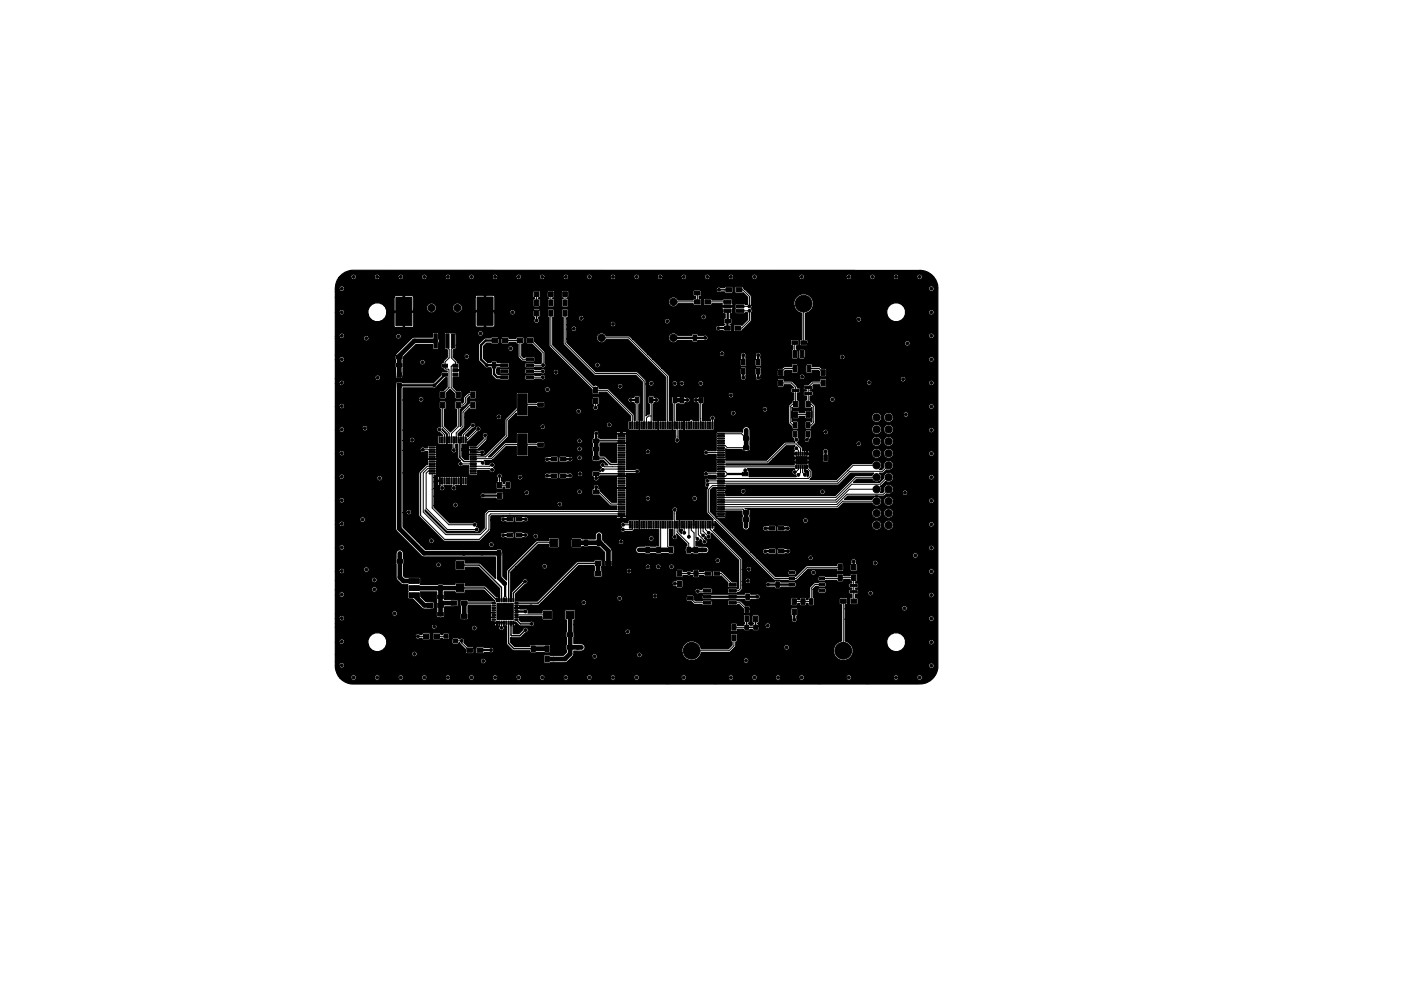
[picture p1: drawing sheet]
<svg xmlns="http://www.w3.org/2000/svg" width="297mm" height="210mm" viewBox="0 0 297 210" stroke-linecap="round" stroke-linejoin="round" font-family="sans-serif">
<g fill="#000" stroke="#000" stroke-width=".21">
<path d="M113.3 59.6h1v1h-1zM116.3 59.6h1v1h-1zM119.3 59.6h1v1h-1zM83.9 63.1h3.4v6h-3.4zM84.1 75.4h1.2v.7h-1.2zM84.1 77.1h1.2v.7h-1.2zM84.2 79.1h.9v1h-.9zM86 75.4h1.2v.7h-1.2zM86 77.1h1.2v.7h-1.2zM92 70.8h.7v3h-.7zM93.2 70.8h.7v3h-.7zM93.8 77.3h1.1v.6h-1.1z"/>
<path d="M93.8 79.2h1.1v.6h-1.1zM94.5 70.8h.7v3h-.7zM95.7 70.8h.7v3h-.7zM96 79.2h1.1v.6h-1.1zM96 78.2h1.1v.7h-1.1zM96 77.3h1.1v.6h-1.1zM101.1 63h3.4v6h-3.4zM104.3 71.8h1.2v.9h-1.2zM104.4 76.9h.7v1.2h-.7zM104.4 75h.7v1.2h-.7zM106.5 71.8h1.2v.9h-1.2zM106.2 75.9h1.5v.6h-1.5z"/>
<path d="M106.2 77.2h1.5v.6h-1.5zM106.2 78.5h1.5v.6h-1.5zM106.2 79.7h1.5v.6h-1.5zM109.6 71.8h1.2v.9h-1.2zM111.8 71.8h1.2v.9h-1.2zM111.6 79.7h1.5v.6h-1.5zM111.6 78.5h1.5v.6h-1.5zM111.6 77.2h1.5v.6h-1.5zM111.6 75.9h1.5v.6h-1.5zM113.3 61.9h1v1h-1zM113.3 65.8h.9v1.2h-.9zM113.3 63.6h.9v1.2h-.9z"/>
<path d="M116.3 61.9h1v1h-1zM116.4 65.8h.8v1.2h-.8zM116.4 63.6h.8v1.2h-.8zM119.3 61.9h1v1h-1zM119.4 65.8h.8v1.2h-.8zM119.4 63.6h.8v1.2h-.8zM147 71.1h.7v1.2h-.7zM147 73h.7v1.2h-.7zM147.2 61.8h1.2v.8h-1.2zM147.2 63.6h1.3v.9h-1.3zM149.1 61.8h1.2v.8h-1.2zM149.5 63.6h1.1v.9h-1.1z"/>
<path d="M153.5 63.7h1.5v.7h-1.5zM153.5 64.7h1.5v.6h-1.5zM153.5 65.6h1.5v.7h-1.5zM153.6 69.2h1.2v.9h-1.2zM153.7 67.8h1.2v.7h-1.2zM153.9 61h1.2v.9h-1.2zM155.6 67.8h1.2v.7h-1.2zM155.8 69.2h1.2v.9h-1.2zM156.1 61h1.2v.9h-1.2zM156.2 65.6h1.5v.7h-1.5zM156.2 63.7h1.5v.7h-1.5zM156.2 64.7h1.5v.6h-1.5z"/>
<path d="M157.2 78.1h.8v1.2h-.8zM157.2 76.2h.8v1.2h-.8zM160.4 78.1h.7v1.2h-.7zM160.4 76.2h.7v1.2h-.7zM165.1 78.4h.9v1.2h-.9zM167.9 72.3h1.2v.8h-1.2zM168.1 74.4h.8v1.5h-.8zM168.1 77.4h.8v1.5h-.8zM169.6 74.4h.8v1.5h-.8zM169.6 77.4h.8v1.5h-.8zM169.8 72.3h1.2v.8h-1.2zM171.2 74.4h.7v1.5h-.7z"/>
<path d="M171.2 77.4h.7v1.5h-.7zM174.1 78.4h.9v1.2h-.9zM83.8 80.3h.8v.7h-.8zM84.2 81.3h.9v1h-.9zM84.8 80.3h.8v.7h-.8zM91 94.8h1.3v.2h-1.3zM91 95.3h1.3v.2h-1.3zM91 95.8h1.3v.2h-1.3zM91 96.3h1.3v.2h-1.3zM91 96.8h1.3v.2h-1.3zM91 97.3h1.3v.2h-1.3zM91 97.8h1.3v.2h-1.3z"/>
<path d="M91 98.3h1.3v.2h-1.3zM91 98.8h1.3v.2h-1.3zM91 99.3h1.3v.2h-1.3zM93.1 92.7h.3v1.3h-.3zM93.6 92.7h.3v1.3h-.3zM94.1 92.7h.3v1.3h-.3zM93.4 85.3h.9v1.2h-.9zM93.4 83.1h.9v1.2h-.9zM94.6 92.7h.3v1.3h-.3zM95.1 92.7h.3v1.3h-.3zM95.6 92.7h.3v1.3h-.3zM96.1 92.7h.3v1.3h-.3z"/>
<path d="M96.6 92.7h.3v1.3h-.3zM97.1 92.7h.3v1.3h-.3zM97.6 92.7h.3v1.3h-.3zM96.7 85.3h.9v1.2h-.9zM96.7 83.1h.9v1.2h-.9zM98.1 92.7h.3v1.3h-.3zM98.6 92.7h.3v1.3h-.3zM99.7 99.3h1.3v.2h-1.3zM99.7 98.8h1.3v.2h-1.3zM99.7 98.3h1.3v.2h-1.3zM99.7 97.8h1.3v.2h-1.3zM99.7 97.3h1.3v.2h-1.3z"/>
<path d="M99.7 96.8h1.3v.2h-1.3zM99.7 96.3h1.3v.2h-1.3zM99.7 95.8h1.3v.2h-1.3zM99.7 95.3h1.3v.2h-1.3zM99.7 94.8h1.3v.2h-1.3zM99.8 83.1h.9v1.2h-.9zM99.8 85.3h.9v1.2h-.9zM109.8 92h2v4.5h-2zM109.8 83.5h2v4.5h-2zM114 94h1.2v.7h-1.2zM114 85.5h1.2v.7h-1.2zM115.9 94h1.2v.7h-1.2z"/>
<path d="M115.9 85.5h1.2v.7h-1.2zM116.9 97.1h1.2v.7h-1.2zM118.8 97.1h1.2v.7h-1.2zM123.9 93.2h1.2v.7h-1.2zM123.9 94.9h1.2v.7h-1.2zM123.9 96.8h1.2v.8h-1.2zM125.8 84.4h.9v1.2h-.9zM125.8 82.2h.9v1.2h-.9zM125.8 93.2h1.2v.7h-1.2zM125.8 94.9h1.2v.7h-1.2zM125.8 96.8h1.2v.8h-1.2zM131 91.9h1.5v.3h-1.5z"/>
<path d="M131 92.4h1.5v.3h-1.5zM131 92.9h1.5v.3h-1.5zM131 93.4h1.5v.3h-1.5zM131 93.9h1.5v.3h-1.5zM131 94.4h1.5v.3h-1.5zM131 94.9h1.5v.3h-1.5zM131 95.4h1.5v.3h-1.5zM131 95.9h1.5v.3h-1.5zM131 96.4h1.5v.3h-1.5zM131 96.9h1.5v.3h-1.5zM131 97.4h1.5v.3h-1.5zM131 97.9h1.5v.3h-1.5z"/>
<path d="M131 98.4h1.5v.3h-1.5zM131 98.9h1.5v.3h-1.5zM131 99.4h1.5v.3h-1.5zM131 99.9h1.5v.3h-1.5zM133.4 89.5h.3v1.5h-.3zM133.9 89.5h.3v1.5h-.3zM134.4 89.5h.3v1.5h-.3zM134.9 89.5h.3v1.5h-.3zM135.4 89.5h.3v1.5h-.3zM134.7 84.3h.7v1.2h-.7zM134.7 82.4h.7v1.2h-.7zM135.9 89.5h.3v1.5h-.3z"/>
<path d="M136.4 89.5h.3v1.5h-.3zM136.9 89.5h.3v1.5h-.3zM137.4 89.5h.3v1.5h-.3zM137.9 89.5h.3v1.5h-.3zM138.4 89.5h.3v1.5h-.3zM137.7 84.3h.7v1.2h-.7zM137.7 82.4h.7v1.2h-.7zM138.9 89.5h.3v1.5h-.3zM139.4 89.5h.3v1.5h-.3zM139.9 89.5h.3v1.5h-.3zM140.4 89.5h.3v1.5h-.3zM140.9 89.5h.3v1.5h-.3z"/>
<path d="M141.4 89.5h.3v1.5h-.3zM141.9 89.5h.3v1.5h-.3zM142.4 89.5h.3v1.5h-.3zM142.9 89.5h.3v1.5h-.3zM143.4 89.5h.3v1.5h-.3zM142.7 84.3h.8v1.2h-.8zM142.7 82.4h.8v1.2h-.8zM143.9 89.5h.3v1.5h-.3zM144.4 89.5h.3v1.5h-.3zM144.9 89.5h.3v1.5h-.3zM144.2 84.3h.8v1.2h-.8zM144.2 82.4h.8v1.2h-.8z"/>
<path d="M145.4 89.5h.3v1.5h-.3zM145.9 89.5h.3v1.5h-.3zM146.4 89.5h.3v1.5h-.3zM146.9 89.5h.3v1.5h-.3zM147.4 89.5h.3v1.5h-.3zM147.9 89.5h.3v1.5h-.3zM148.4 89.5h.3v1.5h-.3zM148.9 89.5h.3v1.5h-.3zM148.2 84.3h.7v1.2h-.7zM148.2 82.4h.7v1.2h-.7zM149.4 89.5h.3v1.5h-.3zM149.9 89.5h.3v1.5h-.3z"/>
<path d="M150.4 89.5h.3v1.5h-.3zM150.9 89.5h.3v1.5h-.3zM152.1 99.9h1.5v.3h-1.5zM152.1 99.4h1.5v.3h-1.5zM152.1 98.9h1.5v.3h-1.5zM152.1 98.4h1.5v.3h-1.5zM152.1 97.9h1.5v.3h-1.5zM152.1 97.4h1.5v.3h-1.5zM152.1 96.9h1.5v.3h-1.5zM152.1 96.4h1.5v.3h-1.5zM152.1 95.9h1.5v.3h-1.5zM152.1 95.4h1.5v.3h-1.5z"/>
<path d="M152.1 94.9h1.5v.3h-1.5zM152.1 94.4h1.5v.3h-1.5zM152.1 93.9h1.5v.3h-1.5zM152.1 93.4h1.5v.3h-1.5zM152.1 92.9h1.5v.3h-1.5zM152.1 92.4h1.5v.3h-1.5zM152.1 91.9h1.5v.3h-1.5zM157.6 92.6h1.2v.8h-1.2zM157.6 94.6h1.2v.8h-1.2zM159.5 92.6h1.2v.8h-1.2zM159.5 94.6h1.2v.8h-1.2zM165.1 80.6h.9v1.2h-.9z"/>
<path d="M168.2 85.2h.9v1.2h-.9zM168.2 87.4h.9v1.2h-.9zM168.7 98.7h.2v.7h-.2zM168.7 95.9h.2v.7h-.2zM168.2 91.5h.8v1.2h-.8zM168.2 89.6h.8v1.2h-.8zM169.1 98.7h.3v.7h-.3zM169.1 95.9h.3v.7h-.3zM167.9 82.6h1.5v.5h-1.5zM169.6 98.7h.2v.7h-.2zM169.6 95.9h.2v.7h-.2zM168.8 96.8h1.1v.8h-1.1z"/>
<path d="M168.8 97.6h1.1v.9h-1.1zM170 98.7h.3v.7h-.3zM170 95.9h.3v.7h-.3zM170.5 98.7h.2v.7h-.2zM170.5 95.9h.2v.7h-.2zM169.9 96.8h1.2v.8h-1.2zM169.9 97.6h1.2v.9h-1.2zM170.9 98.7h.3v.7h-.3zM170.9 95.9h.3v.7h-.3zM171 91.5h.7v1.2h-.7zM171 89.6h.7v1.2h-.7zM170.9 87.4h.9v1.2h-.9z"/>
<path d="M170.9 85.2h.9v1.2h-.9zM170.6 83.3h1.5v.4h-1.5zM170.6 82h1.5v.4h-1.5zM174.7 96.5h.7v1.2h-.7zM174.7 98.4h.7v1.2h-.7zM174.1 80.6h.9v1.2h-.9zM82.3 118.7h1.2v.8h-1.2zM84.2 118.7h1.2v.8h-1.2zM91 99.8h1.3v.2h-1.3zM91 100.3h1.3v.2h-1.3zM93.1 101.4h.3v1.3h-.3zM93.6 101.4h.3v1.3h-.3z"/>
<path d="M94.1 101.4h.3v1.3h-.3zM94.6 101.4h.3v1.3h-.3zM95.1 101.4h.3v1.3h-.3zM95.6 101.4h.3v1.3h-.3zM96.1 101.4h.3v1.3h-.3zM96.6 101.4h.3v1.3h-.3zM97.1 101.4h.3v1.3h-.3zM97.6 101.4h.3v1.3h-.3zM98.1 101.4h.3v1.3h-.3zM96.8 119h1.6v1.7h-1.6zM98.6 101.4h.3v1.3h-.3zM99.7 100.3h1.3v.2h-1.3z"/>
<path d="M99.7 99.8h1.3v.2h-1.3zM105.5 102.3h.9v1.2h-.9zM105.5 104.5h.9v1.2h-.9zM105.4 116.8h.8v1.2h-.8zM105.4 114.9h.8v1.2h-.8zM107.3 102.3h.7v1.2h-.7zM107.3 104.2h.7v1.2h-.7zM107.5 109.8h1.2v.7h-1.2zM107.5 113.1h1.2v.8h-1.2zM109.4 109.8h1.2v.7h-1.2zM109.4 113.1h1.2v.8h-1.2zM116.6 114.3h1.7v1.6h-1.7z"/>
<path d="M116.9 100.6h1.2v.7h-1.2zM118.8 100.6h1.2v.7h-1.2zM121.4 114.3h1.7v1.6h-1.7zM123.9 114.5h.7v1.2h-.7zM123.9 116.4h.7v1.2h-.7zM123.9 100.1h1.2v.8h-1.2zM123.9 104h1.2v.7h-1.2zM126.6 114.5h.8v1.2h-.8zM126.6 116.4h.8v1.2h-.8zM125.8 100.1h1.2v.8h-1.2zM125.8 104h1.2v.7h-1.2zM126.2 119.1h1.2v.9h-1.2z"/>
<path d="M128.4 119.1h1.2v.9h-1.2zM131 100.4h1.5v.3h-1.5zM131 100.9h1.5v.3h-1.5zM131 101.4h1.5v.3h-1.5zM131 101.9h1.5v.3h-1.5zM131 102.4h1.5v.3h-1.5zM131 102.9h1.5v.3h-1.5zM131 103.4h1.5v.3h-1.5zM131 103.9h1.5v.3h-1.5zM131 104.4h1.5v.3h-1.5zM131 104.9h1.5v.3h-1.5zM131 105.4h1.5v.3h-1.5z"/>
<path d="M131 105.9h1.5v.3h-1.5zM131 106.4h1.5v.3h-1.5zM131 106.9h1.5v.3h-1.5zM131 107.4h1.5v.3h-1.5zM131 107.9h1.5v.3h-1.5zM131 108.4h1.5v.3h-1.5zM131 108.9h1.5v.3h-1.5zM131 109.4h1.5v.3h-1.5zM133.4 110.6h.3v1.5h-.3zM133.9 110.6h.3v1.5h-.3zM134.4 110.6h.3v1.5h-.3zM134.9 110.6h.3v1.5h-.3z"/>
<path d="M135.4 110.6h.3v1.5h-.3zM135.9 110.6h.3v1.5h-.3zM136.4 110.6h.3v1.5h-.3zM136.9 110.6h.3v1.5h-.3zM137 116.1h.7v1.2h-.7zM137 118h.7v1.2h-.7zM137.4 110.6h.3v1.5h-.3zM137.9 110.6h.3v1.5h-.3zM138.4 110.6h.3v1.5h-.3zM138.9 110.6h.3v1.5h-.3zM139.3 116.1h.7v1.2h-.7zM139.3 118h.7v1.2h-.7z"/>
<path d="M139.4 110.6h.3v1.5h-.3zM139.9 110.6h.3v1.5h-.3zM140.4 110.6h.3v1.5h-.3zM140.9 110.6h.3v1.5h-.3zM141.4 110.6h.3v1.5h-.3zM141.9 116.1h.8v1.2h-.8zM141.9 118h.8v1.2h-.8zM141.9 110.6h.3v1.5h-.3zM142.4 110.6h.3v1.5h-.3zM142.9 110.6h.3v1.5h-.3zM143.4 110.6h.3v1.5h-.3zM143.9 110.6h.3v1.5h-.3z"/>
<path d="M144.4 110.6h.3v1.5h-.3zM144.9 110.6h.3v1.5h-.3zM145.4 110.6h.3v1.5h-.3zM145.6 116.1h.8v1.2h-.8zM145.6 118h.8v1.2h-.8zM145.9 110.6h.3v1.5h-.3zM146.4 110.6h.3v1.5h-.3zM146.9 110.6h.3v1.5h-.3zM147.2 116.1h.7v1.2h-.7zM147.2 118h.7v1.2h-.7zM147.4 110.6h.3v1.5h-.3zM147.9 110.6h.3v1.5h-.3z"/>
<path d="M148.4 110.6h.3v1.5h-.3zM148.9 110.6h.3v1.5h-.3zM149.4 110.6h.3v1.5h-.3zM149.9 110.6h.3v1.5h-.3zM150.4 110.6h.3v1.5h-.3zM150.9 110.6h.3v1.5h-.3zM152.1 109.4h1.5v.3h-1.5zM152.1 108.9h1.5v.3h-1.5zM152.1 108.4h1.5v.3h-1.5zM152.1 107.9h1.5v.3h-1.5zM152.1 107.4h1.5v.3h-1.5zM152.1 106.9h1.5v.3h-1.5z"/>
<path d="M152.1 106.4h1.5v.3h-1.5zM152.1 105.9h1.5v.3h-1.5zM152.1 105.4h1.5v.3h-1.5zM152.1 104.9h1.5v.3h-1.5zM152.1 104.4h1.5v.3h-1.5zM152.1 103.9h1.5v.3h-1.5zM152.1 103.4h1.5v.3h-1.5zM152.1 102.9h1.5v.3h-1.5zM152.1 102.4h1.5v.3h-1.5zM152.1 101.9h1.5v.3h-1.5zM152.1 101.4h1.5v.3h-1.5zM152.1 100.9h1.5v.3h-1.5z"/>
<path d="M152.1 100.4h1.5v.3h-1.5zM157.4 100.2h1.2v.7h-1.2zM157.6 109.9h1.2v.7h-1.2zM157.6 108.3h1.2v.8h-1.2zM159.3 100.2h1.2v.7h-1.2zM159.5 109.9h1.2v.7h-1.2zM159.5 108.3h1.2v.8h-1.2zM163.1 111.7h1.2v.8h-1.2zM163.1 116.6h1.2v.7h-1.2zM165 111.7h1.2v.8h-1.2zM165 116.6h1.2v.7h-1.2zM177.7 119.8h.9v1.2h-.9z"/>
<path d="M80.6 122.3h1.8v3.4h-1.8zM86.7 121.3h2.2v1h-2.2zM86.7 124.3h2.2v1h-2.2zM86.7 122.8h2.2v1h-2.2zM86.7 125.8h2.2v1h-2.2zM89.8 134.6h1.2v.9h-1.2zM90.6 128h1.2v.9h-1.2zM90.9 126.3h1.2v.7h-1.2zM90.9 129.9h1.2v.8h-1.2zM92 134.6h1.2v.9h-1.2zM93 124.2h.8v1.2h-.8zM93 122.3h.8v1.2h-.8z"/>
<path d="M92.8 126.3h1.2v.7h-1.2zM92.8 129.9h1.2v.8h-1.2zM92.8 128h1.2v.9h-1.2zM94.1 134.6h.9v.8h-.9zM94.1 136.5h.9v.8h-.9zM95.6 127.5h1.2v.9h-1.2zM96.1 135.6h.9v.8h-.9zM95.6 130.3h1.2v.9h-1.2zM97.8 127.5h1.2v.9h-1.2zM96.8 123.9h1.6v1.7h-1.6zM99 137.5h1.2v.9h-1.2zM97.8 130.3h1.2v.9h-1.2z"/>
<path d="M101.2 137.5h1.2v.9h-1.2zM104.3 127.9h.7v.2h-.7zM104.3 128.4h.7v.2h-.7zM104.3 128.9h.7v.2h-.7zM104.3 129.4h.7v.2h-.7zM104.3 129.9h.7v.2h-.7zM104.3 130.4h.7v.2h-.7zM104.3 130.9h.7v.2h-.7zM104.3 131.4h.7v.2h-.7zM105.2 127h.3v.7h-.3zM105.2 131.8h.3v.7h-.3zM105.4 129.7h1.7v1.8h-1.7z"/>
<path d="M105.4 128h1.7v1.7h-1.7zM105.7 127h.3v.7h-.3zM105.7 131.8h.3v.7h-.3zM106.2 127h.3v.7h-.3zM106.2 131.8h.3v.7h-.3zM106.7 127h.3v.7h-.3zM106.7 131.8h.3v.7h-.3zM107.1 129.7h1.7v1.8h-1.7zM107.1 128h1.7v1.7h-1.7zM107.2 127h.3v.7h-.3zM107.2 131.8h.3v.7h-.3zM107.7 127h.3v.7h-.3z"/>
<path d="M107.7 131.8h.3v.7h-.3zM108.2 127h.3v.7h-.3zM108.2 131.8h.3v.7h-.3zM108.7 127h.3v.7h-.3zM108.7 131.8h.3v.7h-.3zM109.1 131.4h.7v.2h-.7zM109.1 130.9h.7v.2h-.7zM109.1 130.4h.7v.2h-.7zM109.1 129.9h.7v.2h-.7zM109.1 129.4h.7v.2h-.7zM109.1 128.9h.7v.2h-.7zM109.1 128.4h.7v.2h-.7z"/>
<path d="M109.1 127.9h.7v.2h-.7zM112.6 137h.9v1.2h-.9zM112.6 139.2h.9v1.2h-.9zM115.2 129.7h1.7v1.6h-1.7zM115.5 137h.9v1.2h-.9zM118.4 137h1.2v.7h-1.2zM118.4 134.3h1.2v.7h-1.2zM120 129.7h1.7v1.6h-1.7zM120.3 137h1.2v.7h-1.2zM120.3 134.3h1.2v.7h-1.2zM126.2 121.3h1.2v.9h-1.2zM128.4 121.3h1.2v.9h-1.2z"/>
<path d="M143.6 123.3h.9v1.2h-.9zM143.6 121.1h.9v1.2h-.9zM143.9 126.5h1.2v.8h-1.2zM145.8 126.5h1.2v.8h-1.2zM147.1 121.1h.9v1.2h-.9zM147.1 123.3h.9v1.2h-.9zM149.5 121.3h1.2v.8h-1.2zM149.1 123.8h1.6v.6h-1.6zM149.1 125h1.6v.6h-1.6zM149.1 126.3h1.6v.6h-1.6zM149.1 127.6h1.6v.6h-1.6zM151.4 121.3h1.2v.8h-1.2z"/>
<path d="M155.2 132.5h.9v1.2h-.9zM155.2 134.7h.9v1.2h-.9zM154.5 127.6h1.6v.6h-1.6zM154.5 126.3h1.6v.6h-1.6zM154.5 125h1.6v.6h-1.6zM154.5 123.8h1.6v.6h-1.6zM157.9 132.6h.8v.9h-.8zM158 128.7h.7v1.2h-.7zM158 130.6h.7v1.2h-.7zM158.9 134.6h.7v.9h-.7zM158.1 126h.8v1.2h-.8zM158.1 124.1h.8v1.2h-.8z"/>
<path d="M159.8 132.6h.8v.9h-.8zM159.7 130.7h.9v1.2h-.9zM159.7 128.5h.9v1.2h-.9zM164.5 123.4h.7v1.2h-.7zM164.5 125.3h.7v1.2h-.7zM167.3 125h1.2v.5h-1.2zM167.3 123.8h1.2v.5h-1.2zM167.3 122.5h1.2v.5h-1.2zM167.3 121.2h1.2v.5h-1.2zM167.9 129.2h1v1.2h-1zM167.9 127h1v1.2h-1zM169.8 127h.9v1.2h-.9z"/>
<path d="M169.8 129.2h.9v1.2h-.9zM171.6 127h.8v1.2h-.8zM171.6 128.9h.8v1.2h-.8zM173.7 121.2h1.1v.5h-1.1zM173.7 122.5h1.1v.5h-1.1zM173.7 123.8h1.1v.5h-1.1zM173.7 125h1.1v.5h-1.1zM177.7 122h.9v1.2h-.9zM177.6 124.7h1.5v.4h-1.5zM178.2 127.1h1.2v.9h-1.2zM180.5 121.9h.9v1.2h-.9zM180.5 119.7h.9v1.2h-.9z"/>
<path d="M180.4 127.1h1.2v.9h-1.2zM180.3 125.3h1.5v.5h-1.5zM180.3 124h1.5v.5h-1.5zM115.5 139.2h.9v1.2h-.9z"/>
<circle cx="75" cy="58.7" r=".3"/>
<circle cx="80" cy="58.7" r=".3"/>
<circle cx="85" cy="58.7" r=".3"/>
<circle cx="90" cy="58.7" r=".3"/>
<circle cx="95" cy="58.7" r=".3"/>
<circle cx="100" cy="58.7" r=".3"/>
<circle cx="105" cy="58.7" r=".3"/>
<circle cx="110" cy="58.7" r=".3"/>
<circle cx="115" cy="58.7" r=".3"/>
<circle cx="120" cy="58.7" r=".3"/>
<circle cx="125" cy="58.7" r=".3"/>
<circle cx="130" cy="58.7" r=".3"/>
<circle cx="135" cy="58.7" r=".3"/>
<circle cx="140" cy="58.7" r=".3"/>
<circle cx="145" cy="58.7" r=".3"/>
<circle cx="150" cy="58.7" r=".3"/>
<circle cx="155" cy="58.7" r=".3"/>
<circle cx="160" cy="58.7" r=".3"/>
<circle cx="165" cy="58.7" r=".3"/>
<circle cx="165.3" cy="59.3" r="1.9"/>
<circle cx="170" cy="58.7" r=".3"/>
<circle cx="175" cy="58.7" r=".3"/>
<circle cx="175.5" cy="59.3" r="1.9"/>
<circle cx="180" cy="58.7" r=".3"/>
<circle cx="185" cy="58.7" r=".3"/>
<circle cx="190" cy="58.7" r=".3"/>
<circle cx="195" cy="58.7" r=".3"/>
<circle cx="72.5" cy="71.2" r=".3"/>
<circle cx="72.5" cy="61.2" r=".3"/>
<circle cx="72.5" cy="76.2" r=".3"/>
<circle cx="72.5" cy="66.2" r=".3"/>
<circle cx="77.7" cy="71.7" r=".3"/>
<circle cx="84.5" cy="71.3" r=".3"/>
<circle cx="89.6" cy="76.8" r=".3"/>
<circle cx="91.5" cy="65.3" r=".75"/>
<circle cx="93.6" cy="74.8" r=".3"/>
<circle cx="97" cy="65.3" r=".75"/>
<circle cx="97.9" cy="78.5" r=".3"/>
<circle cx="99" cy="75.6" r=".3"/>
<circle cx="101.9" cy="70.7" r=".3"/>
<circle cx="103.2" cy="77.5" r=".3"/>
<circle cx="108.3" cy="73.9" r=".3"/>
<circle cx="108.7" cy="66.2" r=".3"/>
<circle cx="113.8" cy="68" r=".3"/>
<circle cx="115.1" cy="78.8" r=".3"/>
<circle cx="115.1" cy="77.5" r=".3"/>
<circle cx="117.9" cy="78.9" r=".3"/>
<circle cx="121.7" cy="69.7" r=".3"/>
<circle cx="123.2" cy="67.5" r=".3"/>
<circle cx="126.7" cy="77.4" r=".3"/>
<circle cx="127.5" cy="71.7" r=".76"/>
<circle cx="127.5" cy="64.1" r=".76"/>
<circle cx="130" cy="68.7" r=".3"/>
<circle cx="141.5" cy="68.1" r=".3"/>
<circle cx="142.8" cy="64.1" r=".76"/>
<circle cx="142.8" cy="71.7" r=".76"/>
<circle cx="149.2" cy="67.2" r=".3"/>
<circle cx="149.5" cy="71.7" r=".3"/>
<circle cx="152.3" cy="69.6" r=".3"/>
<circle cx="152.4" cy="61.5" r=".3"/>
<circle cx="153.1" cy="75" r=".3"/>
<circle cx="157.6" cy="75.3" r=".3"/>
<circle cx="158.9" cy="65" r=".3"/>
<circle cx="158.9" cy="65.9" r=".3"/>
<circle cx="160.8" cy="75.3" r=".3"/>
<circle cx="165.3" cy="69.5" r="1.9"/>
<circle cx="170.1" cy="79.9" r=".3"/>
<circle cx="170.4" cy="64.4" r="1.78"/>
<circle cx="175.5" cy="69.5" r="1.9"/>
<circle cx="178.6" cy="75.7" r=".3"/>
<circle cx="182.1" cy="67.7" r=".3"/>
<circle cx="192.4" cy="72.8" r=".3"/>
<circle cx="197.5" cy="71.2" r=".3"/>
<circle cx="197.5" cy="66.2" r=".3"/>
<circle cx="197.5" cy="61.2" r=".3"/>
<circle cx="197.5" cy="76.2" r=".3"/>
<circle cx="72.5" cy="81.2" r=".3"/>
<circle cx="72.5" cy="96.1" r=".3"/>
<circle cx="72.5" cy="91.1" r=".3"/>
<circle cx="72.5" cy="86.1" r=".3"/>
<circle cx="77.4" cy="90.8" r=".3"/>
<circle cx="80.1" cy="80.1" r=".3"/>
<circle cx="87.4" cy="93.3" r=".3"/>
<circle cx="89.3" cy="84.7" r=".3"/>
<circle cx="89.6" cy="95.4" r=".3"/>
<circle cx="92.1" cy="81.8" r=".3"/>
<circle cx="93.2" cy="91.1" r=".3"/>
<circle cx="96.2" cy="95.5" r=".3"/>
<circle cx="97.7" cy="98.4" r=".3"/>
<circle cx="100.3" cy="90.2" r=".3"/>
<circle cx="101.4" cy="91" r=".3"/>
<circle cx="102.2" cy="95.9" r=".3"/>
<circle cx="102.4" cy="98.2" r=".3"/>
<circle cx="102.8" cy="92.4" r=".3"/>
<circle cx="104.4" cy="99.7" r=".3"/>
<circle cx="104.4" cy="98.6" r=".3"/>
<circle cx="105.8" cy="88.4" r=".3"/>
<circle cx="115.1" cy="90.5" r=".3"/>
<circle cx="115.1" cy="80" r=".3"/>
<circle cx="116" cy="97.5" r=".3"/>
<circle cx="116.1" cy="82.6" r=".3"/>
<circle cx="120.9" cy="97.4" r=".3"/>
<circle cx="122.7" cy="87.2" r=".3"/>
<circle cx="122.9" cy="95.2" r=".3"/>
<circle cx="122.9" cy="93.5" r=".3"/>
<circle cx="122.9" cy="97.1" r=".3"/>
<circle cx="126.3" cy="86.5" r=".3"/>
<circle cx="126.4" cy="91.9" r=".3"/>
<circle cx="127.8" cy="99.7" r=".3"/>
<circle cx="127.8" cy="98.6" r=".3"/>
<circle cx="129.2" cy="90.1" r=".3"/>
<circle cx="131.5" cy="81.9" r=".3"/>
<circle cx="133.7" cy="84.9" r=".3"/>
<circle cx="137.4" cy="95.9" r=".3"/>
<circle cx="138.1" cy="81.3" r=".3"/>
<circle cx="139.2" cy="84.9" r=".3"/>
<circle cx="143.1" cy="81.3" r=".3"/>
<circle cx="143.6" cy="93.4" r=".3"/>
<circle cx="144.6" cy="81.3" r=".3"/>
<circle cx="145.7" cy="84.9" r=".3"/>
<circle cx="147.6" cy="84.9" r=".3"/>
<circle cx="148.6" cy="81.3" r=".3"/>
<circle cx="149.7" cy="96" r=".3"/>
<circle cx="151.1" cy="88.7" r=".3"/>
<circle cx="155" cy="83.8" r=".3"/>
<circle cx="155.5" cy="87.6" r=".3"/>
<circle cx="157.6" cy="80.1" r=".3"/>
<circle cx="158" cy="99.8" r=".3"/>
<circle cx="158.2" cy="91.3" r=".3"/>
<circle cx="160.7" cy="80.2" r=".3"/>
<circle cx="162.2" cy="86.8" r=".3"/>
<circle cx="167.8" cy="96.2" r=".3"/>
<circle cx="168.8" cy="95.1" r=".3"/>
<circle cx="168.9" cy="93.3" r=".3"/>
<circle cx="171.1" cy="93.3" r=".3"/>
<circle cx="175" cy="95.8" r=".3"/>
<circle cx="175.1" cy="91.6" r=".3"/>
<circle cx="176.5" cy="84.7" r=".3"/>
<circle cx="182.1" cy="94.1" r=".3"/>
<circle cx="184.3" cy="81.1" r=".3"/>
<circle cx="185.9" cy="98.7" r=".76"/>
<circle cx="185.9" cy="91.1" r=".76"/>
<circle cx="185.9" cy="88.6" r=".76"/>
<circle cx="185.9" cy="93.6" r=".76"/>
<circle cx="185.9" cy="96.2" r=".76"/>
<circle cx="188.4" cy="98.7" r=".76"/>
<circle cx="188.4" cy="91.1" r=".76"/>
<circle cx="188.4" cy="88.6" r=".76"/>
<circle cx="188.4" cy="93.6" r=".76"/>
<circle cx="188.4" cy="96.2" r=".76"/>
<circle cx="191.5" cy="80.4" r=".3"/>
<circle cx="192.1" cy="87.9" r=".3"/>
<circle cx="197.5" cy="96.2" r=".3"/>
<circle cx="197.5" cy="91.2" r=".3"/>
<circle cx="197.5" cy="86.2" r=".3"/>
<circle cx="197.5" cy="81.2" r=".3"/>
<circle cx="72.5" cy="116.1" r=".3"/>
<circle cx="72.5" cy="101.1" r=".3"/>
<circle cx="72.5" cy="111.1" r=".3"/>
<circle cx="72.5" cy="106.1" r=".3"/>
<circle cx="76.9" cy="110.2" r=".3"/>
<circle cx="80.5" cy="101.4" r=".3"/>
<circle cx="84.8" cy="117.4" r=".3"/>
<circle cx="86.7" cy="108.6" r=".3"/>
<circle cx="91.5" cy="114.7" r=".3"/>
<circle cx="93" cy="119.8" r=".3"/>
<circle cx="93.7" cy="103.5" r=".3"/>
<circle cx="96.2" cy="103.5" r=".3"/>
<circle cx="96.6" cy="107.1" r=".3"/>
<circle cx="98.4" cy="117.4" r=".3"/>
<circle cx="100.6" cy="111.3" r=".3"/>
<circle cx="101.1" cy="112.4" r=".3"/>
<circle cx="102.4" cy="105.1" r=".3"/>
<circle cx="104.2" cy="115.5" r=".3"/>
<circle cx="105.9" cy="101" r=".3"/>
<circle cx="106.7" cy="110.1" r=".3"/>
<circle cx="106.7" cy="113.5" r=".3"/>
<circle cx="110.3" cy="101.2" r=".3"/>
<circle cx="111.4" cy="113.5" r=".3"/>
<circle cx="111.5" cy="110.1" r=".3"/>
<circle cx="111.7" cy="104.5" r=".3"/>
<circle cx="113.6" cy="113.7" r=".3"/>
<circle cx="116" cy="100.9" r=".3"/>
<circle cx="118.7" cy="106.9" r=".3"/>
<circle cx="120.9" cy="100.9" r=".3"/>
<circle cx="122.9" cy="104.3" r=".3"/>
<circle cx="123" cy="100.5" r=".3"/>
<circle cx="126.4" cy="103.3" r=".3"/>
<circle cx="126.4" cy="101.5" r=".3"/>
<circle cx="127" cy="113.6" r=".3"/>
<circle cx="131.7" cy="114.9" r=".3"/>
<circle cx="132.1" cy="112.4" r=".3"/>
<circle cx="132.1" cy="111.3" r=".3"/>
<circle cx="135.1" cy="100" r=".3"/>
<circle cx="135.5" cy="116.7" r=".3"/>
<circle cx="137.4" cy="105.8" r=".3"/>
<circle cx="138.1" cy="114.2" r=".3"/>
<circle cx="143.1" cy="113.9" r=".3"/>
<circle cx="143.1" cy="108.1" r=".3"/>
<circle cx="145.1" cy="113" r=".3"/>
<circle cx="146.1" cy="113.9" r=".3"/>
<circle cx="147.3" cy="105.8" r=".3"/>
<circle cx="147.9" cy="114.3" r=".3"/>
<circle cx="149.1" cy="113.6" r=".3"/>
<circle cx="149.4" cy="114.9" r=".3"/>
<circle cx="149.5" cy="116.7" r=".3"/>
<circle cx="149.7" cy="100.5" r=".3"/>
<circle cx="150" cy="102" r=".3"/>
<circle cx="150" cy="102.9" r=".3"/>
<circle cx="150.3" cy="113.9" r=".3"/>
<circle cx="150.3" cy="113" r=".3"/>
<circle cx="152.2" cy="118.9" r=".3"/>
<circle cx="157.6" cy="104.2" r=".3"/>
<circle cx="158.2" cy="111.7" r=".3"/>
<circle cx="161.7" cy="100.6" r=".3"/>
<circle cx="162.2" cy="112.1" r=".3"/>
<circle cx="162.3" cy="117" r=".3"/>
<circle cx="167.1" cy="112.1" r=".3"/>
<circle cx="167.1" cy="116.9" r=".3"/>
<circle cx="168.5" cy="100.2" r=".3"/>
<circle cx="169.3" cy="100.7" r=".3"/>
<circle cx="170.7" cy="100.7" r=".3"/>
<circle cx="170.8" cy="110.4" r=".3"/>
<circle cx="171.1" cy="100.1" r=".3"/>
<circle cx="171.9" cy="118.3" r=".3"/>
<circle cx="174.4" cy="104.3" r=".3"/>
<circle cx="181" cy="119.1" r=".3"/>
<circle cx="185.6" cy="119.4" r=".3"/>
<circle cx="185.9" cy="106.3" r=".76"/>
<circle cx="185.9" cy="101.3" r=".76"/>
<circle cx="185.9" cy="108.9" r=".76"/>
<circle cx="185.9" cy="111.4" r=".76"/>
<circle cx="185.9" cy="103.8" r=".76"/>
<circle cx="188.4" cy="111.4" r=".76"/>
<circle cx="188.4" cy="106.3" r=".76"/>
<circle cx="188.4" cy="101.3" r=".76"/>
<circle cx="188.4" cy="108.9" r=".76"/>
<circle cx="188.4" cy="103.8" r=".76"/>
<circle cx="191.9" cy="104.5" r=".3"/>
<circle cx="194.1" cy="117.8" r=".3"/>
<circle cx="197.5" cy="116.2" r=".3"/>
<circle cx="197.5" cy="101.2" r=".3"/>
<circle cx="197.5" cy="111.2" r=".3"/>
<circle cx="197.5" cy="106.2" r=".3"/>
<circle cx="72.5" cy="136.1" r=".3"/>
<circle cx="72.5" cy="131.1" r=".3"/>
<circle cx="72.5" cy="121.1" r=".3"/>
<circle cx="72.5" cy="126.1" r=".3"/>
<circle cx="77.7" cy="120.8" r=".3"/>
<circle cx="79.4" cy="123" r=".3"/>
<circle cx="79.4" cy="125" r=".3"/>
<circle cx="83.7" cy="130.1" r=".3"/>
<circle cx="87.9" cy="138.7" r=".3"/>
<circle cx="88.6" cy="135" r=".3"/>
<circle cx="92.1" cy="132.9" r=".3"/>
<circle cx="97.9" cy="136" r=".3"/>
<circle cx="100.6" cy="133.2" r=".3"/>
<circle cx="104.1" cy="137.9" r=".3"/>
<circle cx="105.3" cy="125.9" r=".3"/>
<circle cx="106.2" cy="128.9" r=".3"/>
<circle cx="106.2" cy="130.6" r=".3"/>
<circle cx="106.3" cy="133.2" r=".3"/>
<circle cx="107" cy="123.8" r=".3"/>
<circle cx="108" cy="128.9" r=".3"/>
<circle cx="108" cy="130.6" r=".3"/>
<circle cx="109.7" cy="133.8" r=".3"/>
<circle cx="111.3" cy="123.4" r=".3"/>
<circle cx="111.4" cy="133.7" r=".3"/>
<circle cx="111.4" cy="129.7" r=".3"/>
<circle cx="112.4" cy="131.2" r=".3"/>
<circle cx="112.6" cy="128.6" r=".3"/>
<circle cx="112.7" cy="132.4" r=".3"/>
<circle cx="115.5" cy="120.1" r=".3"/>
<circle cx="117.4" cy="139.8" r=".3"/>
<circle cx="123.3" cy="137.4" r=".3"/>
<circle cx="123.8" cy="127.8" r=".3"/>
<circle cx="126.1" cy="139.2" r=".3"/>
<circle cx="131.4" cy="126.9" r=".3"/>
<circle cx="133.1" cy="134" r=".3"/>
<circle cx="133.4" cy="121.1" r=".3"/>
<circle cx="135.6" cy="138.9" r=".3"/>
<circle cx="137.4" cy="120.2" r=".3"/>
<circle cx="138.9" cy="126.4" r=".3"/>
<circle cx="139.6" cy="120.2" r=".3"/>
<circle cx="141.6" cy="133" r="1.9"/>
<circle cx="142.4" cy="120.2" r=".3"/>
<circle cx="143.1" cy="123.8" r=".3"/>
<circle cx="146.1" cy="121.6" r=".3"/>
<circle cx="146.6" cy="138.1" r="1.78"/>
<circle cx="147.9" cy="125.4" r=".3"/>
<circle cx="151.7" cy="133" r="1.9"/>
<circle cx="158.6" cy="123.2" r=".3"/>
<circle cx="158.8" cy="120.7" r=".3"/>
<circle cx="160.6" cy="126.6" r=".3"/>
<circle cx="162.8" cy="132.7" r=".3"/>
<circle cx="162.8" cy="124" r=".3"/>
<circle cx="166.8" cy="137.3" r=".3"/>
<circle cx="168.4" cy="131.5" r=".3"/>
<circle cx="172.5" cy="121.4" r=".3"/>
<circle cx="173.7" cy="133" r="1.9"/>
<circle cx="178.8" cy="138.1" r="1.78"/>
<circle cx="183.9" cy="133" r="1.9"/>
<circle cx="184.6" cy="125.8" r=".3"/>
<circle cx="191.8" cy="129" r=".3"/>
<circle cx="197.5" cy="121.2" r=".3"/>
<circle cx="197.5" cy="126.2" r=".3"/>
<circle cx="197.5" cy="131.2" r=".3"/>
<circle cx="197.5" cy="136.2" r=".3"/>
<circle cx="72.5" cy="141.1" r=".3"/>
<circle cx="75" cy="143.7" r=".3"/>
<circle cx="80" cy="143.7" r=".3"/>
<circle cx="85" cy="143.7" r=".3"/>
<circle cx="90" cy="143.7" r=".3"/>
<circle cx="95" cy="143.7" r=".3"/>
<circle cx="100" cy="143.7" r=".3"/>
<circle cx="102.5" cy="140.2" r=".3"/>
<circle cx="105" cy="143.7" r=".3"/>
<circle cx="110" cy="143.7" r=".3"/>
<circle cx="115" cy="143.7" r=".3"/>
<circle cx="120" cy="143.7" r=".3"/>
<circle cx="125" cy="143.7" r=".3"/>
<circle cx="130" cy="143.7" r=".3"/>
<circle cx="135" cy="143.7" r=".3"/>
<circle cx="140" cy="143.7" r=".3"/>
<circle cx="141.6" cy="143.1" r="1.9"/>
<circle cx="145" cy="143.7" r=".3"/>
<circle cx="150" cy="143.7" r=".3"/>
<circle cx="151.7" cy="143.1" r="1.9"/>
<circle cx="155" cy="143.7" r=".3"/>
<circle cx="158.2" cy="140.1" r=".3"/>
<circle cx="160" cy="143.7" r=".3"/>
<circle cx="165" cy="143.7" r=".3"/>
<circle cx="170" cy="143.7" r=".3"/>
<circle cx="173.7" cy="143.1" r="1.9"/>
<circle cx="175" cy="143.7" r=".3"/>
<circle cx="180" cy="143.7" r=".3"/>
<circle cx="183.9" cy="143.1" r="1.9"/>
<circle cx="185" cy="143.7" r=".3"/>
<circle cx="190" cy="143.7" r=".3"/>
<circle cx="195" cy="143.7" r=".3"/>
<circle cx="197.5" cy="141.2" r=".3"/>
</g>
<g fill="none" stroke="#000" stroke-width="1">
<path d="M84.7 77.5h.1M92.4 72.3h-4.6l-3.1 3.2v4.1M84.7 81.8v30.3l5.2 5.3h15.9v5.2l1.2 1.2M126.4 93.5h.1M126.4 93.5v3.7M126.4 97.2h.1M143.1 84.9h1.5M158.2 91.3v3.7M84.8 117.4v5.1l.7 .8h2.3M98.4 117.4h-.1M122.2 115.1h5.1l1.7 1.8v2.6M122.2 115.1h.1"/>
<path d="M124.2 115.1h.1M126.8 119.5v2.2M127 113.6v1.5M135.5 116.7h6.8M146 116.7h3.5M158.2 108.7v3M87.8 126.3l2.2 2.1h1.2M87.8 124.8h.1M93.4 124.8v5.5M93.4 128.4h.1M93.4 126.6h.1M93.4 130.3h.1"/>
<path d="M96.2 127.9h-2.3l-.5 .5M97.5 124.8h-9.7M97.5 124.7v.1M98.4 127.9v2.8M116 137.6h-2.9M120.9 130.5h.1M120.9 130.5v8.2l-1.1 1.1h-3.8M120.9 137.3l2.4 .1M122.5 137.3v.1"/>
</g>
<g fill="none" stroke="#000" stroke-width=".5">
<path d="M94.4 79.5l-2.3 2.3h-7.4M104.8 72.2h-.1M104.8 77.5v1.9l.6 .6h1.5M104.9 72.2h-1.9l-1 1v3l1.2 1.3h3.7M142.8 71.7h6.7M154.2 65.9v3.7h-1.9M154.2 64v.1M157.6 75.3v1.5M157.6 78.7v1.4M160.7 75.3v1.5M160.7 78.7v1.5M117.5 97.4l-1.5 .1"/>
<path d="M120.9 97.4h-1.5M126.4 91.9v1.6M126.4 92.7h.1M133.7 84.9h1.4M138.1 84.9h1.1M144.6 84.9h1.1M147.6 84.9h1M157.6 80.1h.1M158 99.8v.8h-3.7M175 95.8v1.3M102.4 105.1h3.5M106.7 110.1h1.4"/>
<path d="M108.1 113.5h-1.4M110 110.1h1.5M110 113.5h1.4M116 100.9h.1M116 100.9h1.5M120.9 100.9h-1.5M126.4 100.5v1M126.4 103.3v1.1M129 119.5h.1M162.3 112.1h1.4M163.7 116.9l-1.4 .1M165.6 116.9h1.5"/>
<path d="M165.6 112.1h1.4M167.1 112.1h-.1M167.1 116.9h.1M181 119.1v1.2M104.1 137.9h-2.3M107 123.8l.1 2.7M109.5 129.7h.1M109.5 129.7h1.9M155.3 126.6h.1M160.6 126.6h-10.7M162.8 124h5.1M167.9 124h.1"/>
<path d="M168.4 129.8v1.7"/>
</g>
<g fill="none" stroke="#000" stroke-width=".3">
<path d="M113.8 66.4v1.6M152.4 61.5h2.1M97.2 93.3h.5M97.5 93.3v3.8l.9 .8h3.7l.3 .3M100.3 95.9h1.9M101.3 95.9h.1M126.4 93.5h5.4M126.4 97.2h1.7l1.3 1.3h2.4M97.6 119.9h4l4.7 4.7v2.7M113.9 115.1l-6.1 6.1v6.1M126.4 100.5h5.4M126.8 119.5h-4.3l-8.4 8.5h-4.6"/>
<path d="M147.1 116.3l.4 .4M159.9 100.6h1.8M97.5 124.7h5.3l2.5 2.6M98.4 127.9h6.3M104.7 127.9v.1M105.3 125.9l.5 .5v.9M105.8 132.1h1M106.3 127.3h.1M106.8 127.3h.5M107.8 132.1v4.4l1.1 1.1h4.2M107.8 121.5h.1M108.3 132.1v2.6l.2 .2h1.7l1.2-1.3"/>
<path d="M109.5 131h2.8l.1 .2M109.5 131.5l.8 .9h2.4M109.5 129.5v.5M111.3 123.4l-2.5 2.5v1.4M143.1 123.8l1 .1M146 121.7h.1M147.6 121.7h-3.5M147.6 121.7h2.5M158.3 131.2h.1M160.3 131.2l-.1 1.9h-1.9v-1.9M160.3 133.1h.1"/>
</g>
<g fill="none" stroke="#000" stroke-width=".21">
<path d="M93.6 72.3v2.5M94.9 72.3v1.4l.3 .4v1.8l-.8 .9v1.3l.8 .4v3.8M96.1 72.3v1.4l-.4 .4v1.8l.9 .9v.8h-.8l-.1 .2v4.4l1.5 1.5M96.6 78.5h1.3M107.1 72.2h3.1v3.5l.6 .5h1.5M112.3 78.8h2.8M112.3 77.5h2.8M112.3 78.8h.1M112.4 72.2l2.7 2.6v2.7M113.8 62.4v1.8M115.1 77.5h.1M116.8 66.5v6.8l9.5 9.5"/>
<path d="M116.8 62.4v1.8M119.8 62.4v1.8M119.8 66.4v6.4l6.4 6.4h8.8l1.6 1.6v9.4M127.5 71.7h5.8l8.3 8.2v10.3M147.8 62.2h.1M147.9 62.2v1.8l-5.1 .1M154.2 64l-4.1 .1M156.7 61.5h.8l1.4 1.4v2.1h-2M156.9 65.9h2v2.1l-1.6 1.6h-.9M168.5 72.7v2.4M168.5 75.1h.1M168.5 78.2h-2.1l-.9 .8"/>
<path d="M170.4 64.4h.1M170.4 64.3h.1M170.4 64.4v8.3M171.5 78.2h2.2l.8 .8M89.6 95.4h2M91.6 98.9h-1l-1.4 1.4v9l5.1 5.1h7.3l2.1-2v-3l.3-.4h27.7M91.6 99.9h-.8l-.4 .5v7.4l4.5 4.6h6.2M91.6 99.4h-.9l-1 .9v8.3l4.8 4.8h7.3l1.3-1.2v-3.1l.5-.6h28.1M93.2 91.1l1 1.1v1.1M93.9 85.9v4.6l1.3 1.4v1.4M95.2 82.3l-1.3 1.4M95.2 82.2h.1"/>
<path d="M96.2 93.3v2.2M97.7 98.4h2.6M99.3 91.2l-1.1 1.1v1M99.3 91.2h.1M100.3 85.9h-.7l-1.4 1.5v3l-1.5 1.5v1.4M100.3 83.7h-.9l-.7 .7v1l-.5 .5h-1v4.6l-1.5 1.5v1.3M100.3 90.2l-1 1M100.3 95.9h.1M100.3 99.4h3.5l.3 .3h.3M100.3 97.9h.1M101.4 91l-2.3 2.3h-.4v-.5M102.8 92.4v.9l-1.6 1.6h-.9"/>
<path d="M104.4 98.6h-.3l-.3 .3h-3.5M112.3 80h.1M112.3 80h2.8M114.6 94.3h-7.4l-3 3h-3.8l-.1 .1M114.6 85.8h-3.8l-3.3 3.3v3.3l-4.5 4.5h-2.7M126.3 82.1v.7M126.3 85v1.5M126.3 82.8h2.5l5.3 5.3v2.1M126.3 82.8h.1M127.8 98.6l.3 .4h3.7M131.8 99.5h-3.9l-.1 .2M135.1 84.9v5.3"/>
<path d="M135.1 90.2h.1M135.1 84.9h.1M136.6 90.2h.1M138.1 84.9v5.3M138.1 88.3h-.6l-.4 .4v1.5M141.6 90.2h.1M143.1 84.9v5.3M143.6 90.2v3.2M146.6 89.3v.9M148.6 84.9v5.3M148.6 88.8h.1M149.7 96h3.2"/>
<path d="M151 90.2h.1M151.1 88.7v1.5M152.9 94.5h.9l.4 .5h4M152.9 92h4.3l1 1M152.9 99h15.9M165.5 81.2h2.3l.9 1v3.6h-.7l-.5 .5M167.5 86.3h.1M167.5 86.3v3.3l.6 .6h.5M167.8 96.2h1M168.6 92.1v.9l.3 .3M168.8 95.1l.5 .4v.7M169.3 99v.6l-.6 .6h-.2"/>
<path d="M169.7 96.2v-1.1l-.9-.9h-2.3l-3.8 3.8h-9.8M169.7 99v1.3l-.4 .4M170.2 99v1.2l.5 .5M170.6 99v.7l.5 .4M170.6 96.2h.5M171.1 99.1v.1l.7 .8v1.1l-.4 .4h-18.5M171.4 88h-2.7M171.4 92.1v.9l-.3 .3M174.5 81.2h-2.2l-.9 1v3.6h.6l.5 .5v3.3l-.6 .6h-.5M185.9 98.7h-5l-3.4 3.4-27.5-.1M188.4 98.7l-1.3 1.3h-6.9l-2.5 2.5h-27.4l-.3 .4M91.6 100.4v7.4l3.6 3.5h5.4"/>
<path d="M93.7 102v1.5M96.2 102v1.5M105.9 101v1.9M105.9 102.9h.1M105.9 102.9h1.8M113.9 115.1h3.5M126.4 104.4h.5l2.6 2.6h2.3M131.8 100h3.3M131.8 100h.1M132.1 111.3h1.5M134.1 111.3l-.1 1.1h-1.9M140.1 111.3v4.9l-.5 .5"/>
<path d="M141.6 111.3v4.7l.7 .7M143.1 108.1v5.8M143.6 111.3v1.5l2.4 2.5v1.4M145.1 111.3v1.7M146.1 111.3v2.6M146.6 111.3v1.2l.6 .6v3.2l.3 .4M147.6 111.3v2.7l.3 .3M148.1 111.3v2.1l1.3 1.3v.2M148.6 111.3v1.8l.5 .5M149.1 111.3v1.4l1.2 1.2M149.6 111.3v1l.7 .7M149.7 100.5h3.2"/>
<path d="M150.6 111.3v1l6.4 6.4v6.2l-.5 .4h-1.2M152.9 100h.9l.5 .6M152.9 103h-1.9l-.8 .8v4.9l14.1 14h4.5l2.4-2.3h6.9M152.9 108h4.6l.6 .8M154.3 100.6l-.5 .4h-.9M154.3 100.6h.1M185.9 106.3h-7.2l-1.2 1.2h-24.6M185.9 101.3h-4.4l-4.3 4.2h-24.3M186.4 103.8h-6.3l-2.7 2.7h-24.5M188.4 103.8l-1.1 1.1h-7.7l-2.2 2.1h-24.5M188.4 101.3h-.3l-1.5 1.4h-6l-3.4 3.4-24.3-.1M88.6 135h1.8"/>
<path d="M94.6 135h-2M96.6 136h1.3v.4l1.7 1.5M106.3 132.1v1.1M106.3 132.1h.1M106.8 127.3v-.6l.3-.2 .2 .2v.6M108.8 132.1v.8l.9 .9M112.6 128.6h-2.2l-.4 .4h-.5M116.1 130.5h-6.6M126.8 121.7h.1M146.4 126.9l1 1h2.5M149.9 125.3l-2 .1M152 121.7h.9l2.4 2.4"/>
<path d="M155.5 128l-.2-.1h1.6l1.4 1.4M155.6 135.3v1.7l-1 1.1h-8M158.3 133.1h-2.7M167.9 122.7h.1M170.2 127.6h.1M174.3 122.7h3.7l.1-.1 2.9-.1v5M174.3 124h-1.5l-.8 .8v2.8h-3.6M178.8 127.5v10.6M181 124.2h.1M181 125.5h.1"/>
</g>
<path d="M72.2 58.5a3.9 3.9 0 0 1 2.7-1.2l119.8 .1a3.8 3.8 0 0 1 4.1 4.1v80.2l-.1 .6a3.9 3.9 0 0 1-4.2 2.8h-120a3.8 3.8 0 0 1-2.4-1.2h2.3l.1 .2a.6 .6 0 0 0 .6 .2 .6 .6 0 0 0 .5-.4h3.8l.1 .2a.6 .6 0 0 0 .6 .2 .6 .6 0 0 0 .5-.4h3.8l.1 .2a.6 .6 0 0 0 .6 .2 .6 .6 0 0 0 .5-.4h3.8l.1 .2a.6 .6 0 0 0 .6 .2 .6 .6 0 0 0 .5-.4h3.8l.1 .2a.6 .6 0 0 0 .6 .2 .6 .6 0 0 0 .5-.4h3.8l.1 .2a.6 .6 0 0 0 .6 .2 .6 .6 0 0 0 .5-.4h3.8l.1 .2a.6 .6 0 0 0 .6 .2 .6 .6 0 0 0 .5-.4h3.8l.1 .2a.6 .6 0 0 0 .6 .2 .6 .6 0 0 0 .5-.4h3.8l.1 .2a.6 .6 0 0 0 .6 .2 .6 .6 0 0 0 .5-.4h3.8l.1 .2a.6 .6 0 0 0 .6 .2 .6 .6 0 0 0 .5-.4h3.8l.1 .2a.6 .6 0 0 0 .6 .2 .6 .6 0 0 0 .5-.4h3.8l.1 .2a.6 .6 0 0 0 .6 .2 .6 .6 0 0 0 .5-.4h3.8l.1 .2a.6 .6 0 0 0 .6 .2 .6 .6 0 0 0 .5-.4h8.8l.1 .2a.6 .6 0 0 0 .6 .2 .6 .6 0 0 0 .5-.4h8.8l.1 .2a.6 .6 0 0 0 .6 .2 .6 .6 0 0 0 .5-.4h3.8l.1 .2a.6 .6 0 0 0 .6 .2 .6 .6 0 0 0 .5-.4h3.8l.1 .2a.6 .6 0 0 0 .6 .2 .6 .6 0 0 0 .5-.4h3.8l.1 .2a.6 .6 0 0 0 .6 .2 .6 .6 0 0 0 .5-.4h8.8l.1 .2a.6 .6 0 0 0 .6 .2 .6 .6 0 0 0 .5-.4h8.8l.1 .2a.6 .6 0 0 0 .6 .2 .6 .6 0 0 0 .5-.4h3.8l.1 .2a.6 .6 0 0 0 1 0 .6 .6 0 0 0-.4-.9 .6 .6 0 0 0-.7 .7h-3.8v-.3a.6 .6 0 0 0-.7-.4 .6 .6 0 0 0-.5 .7h-8.8v-.3a.6 .6 0 0 0-.7-.4 .6 .6 0 0 0-.5 .7h-8.8v-.3a.6 .6 0 0 0-.7-.4 .6 .6 0 0 0-.5 .7h-3.8v-.3a.6 .6 0 0 0-.7-.4 .6 .6 0 0 0-.5 .7h-3.8v-.3a.6 .6 0 0 0-.7-.4 .6 .6 0 0 0-.5 .7h-3.8v-.3a.6 .6 0 0 0-.7-.4 .6 .6 0 0 0-.5 .7h-8.8v-.3a.6 .6 0 0 0-.7-.4 .6 .6 0 0 0-.5 .7h-8.8v-.3a.6 .6 0 0 0-.7-.4 .6 .6 0 0 0-.5 .7h-3.8v-.3a.6 .6 0 0 0-.7-.4 .6 .6 0 0 0-.5 .7h-3.8v-.3a.6 .6 0 0 0-.7-.4 .6 .6 0 0 0-.5 .7h-3.8v-.3a.6 .6 0 0 0-.7-.4 .6 .6 0 0 0-.5 .7h-3.8v-.3a.6 .6 0 0 0-.7-.4 .6 .6 0 0 0-.5 .7h-3.8v-.3a.6 .6 0 0 0-.7-.4 .6 .6 0 0 0-.5 .7h-3.8v-.3a.6 .6 0 0 0-.7-.4 .6 .6 0 0 0-.5 .7h-3.8v-.3a.6 .6 0 0 0-.7-.4 .6 .6 0 0 0-.5 .7h-3.8v-.3a.6 .6 0 0 0-.7-.4 .6 .6 0 0 0-.5 .7h-3.8v-.3a.6 .6 0 0 0-.7-.4 .6 .6 0 0 0-.5 .7h-3.8v-.3a.6 .6 0 0 0-.7-.4 .6 .6 0 0 0-.5 .7h-3.8v-.3a.6 .6 0 0 0-.7-.4 .6 .6 0 0 0-.5 .7h-3.8v-.3a.6 .6 0 0 0-.7-.4 .6 .6 0 0 0-.5 .7l-2.4-.1a3.9 3.9 0 0 1-.9-2.5h.8l.1 .2a.59 .59 0 0 0 .5 .2 .59 .59 0 0 0 .5-.3h123.9l.1 .2a.6 .6 0 0 0 1 0 .6 .6 0 0 0-.4-.9 .6 .6 0 0 0-.7 .7h-123.9l.1-.1a.6 .6 0 0 0-.6-.8 .6 .6 0 0 0-.6 .8h-.8v-.9h30.8a.59 .59 0 0 0 .9 .4 .59 .59 0 0 0 .1-1h12.3l.1 .7 .2 .2 4.3-.1 .6-.3h37.2a.6 .6 0 0 0 .9 .3 .6 .6 0 0 0 0-.9 .6 .6 0 0 0-.9 .3v.3h-37.2l.9-.9h4.2a.59 .59 0 0 0 .7 .4 .59 .59 0 0 0 .4-.7h8.4l.1 .2a.6 .6 0 0 0 .9 .1 .6 .6 0 0 0-.1-.9h8.7l.3 .7a2.1 2.1 0 0 0 2.2 .9 2.1 2.1 0 0 0 1.6-1.6h28l.3 .7a2.09 2.09 0 0 0 3.1 .5 2.09 2.09 0 0 0 .2-3.1h7.7l.3 .8a2 2 0 0 0 2.2 .8 2 2 0 0 0 1.5-1.8h4.9l.1 .2a.6 .6 0 0 0 1 0 .6 .6 0 0 0-.4-.9 .6 .6 0 0 0-.7 .7h-4.9v-.5a2.03 2.03 0 0 0-2.4-1.6 2.03 2.03 0 0 0-1.6 2.3h-7.7l-.3-.3-.8-.3v-4.6h17.7a.6 .6 0 0 0 .9 .3 .6 .6 0 0 0 0-.9 .6 .6 0 0 0-.9 .3v.3h-17.7v-2.2h12a.6 .6 0 0 0 .9 .3 .6 .6 0 0 0 0-.9 .6 .6 0 0 0-.9 .3v.3h-12v-.9l.5-.2v-1.1l-.3-.2h-1.3l-.2 .3v1l.5 .2v7.7a2.11 2.11 0 0 0-1.7 2.5h-28h5.9l1.1-1h10.5l.1 .2a.6 .6 0 0 0 1 0 .6 .6 0 0 0-.4-.9 .6 .6 0 0 0-.7 .7h-10.5l.3-.3v-1l.3-.2 .1-1.3-.2-.3h-1l-.3 .3v1.2l.3 .3v.6l-.8 .9h-5.7a2.11 2.11 0 0 0-2.5-1.7 2.11 2.11 0 0 0-1.6 2.5h-8.7a.6 .6 0 0 0-.7 0 .6 .6 0 0 0-.2 .6h-8.4v-.2a.6 .6 0 0 0-.8-.2 .6 .6 0 0 0-.3 .7h-4.2l.3-.4 .1-.9h1.6a.79 .79 0 0 0 .7-.7 .79 .79 0 0 0-.7-.8h-1.6v-2.4h10.8a.6 .6 0 0 0 .9 .3 .6 .6 0 0 0 0-.9 .6 .6 0 0 0-.9 .3v.3h-10.8v-1.7h33.2v1.3l.3 .2h1l.2-.5h1.2l.3 .3h.9l.2-.3h.5l.3 .3h.8l.3-.1v-.8h1.3l.1 .2a.6 .6 0 0 0 1 0 .6 .6 0 0 0-.4-.9 .6 .6 0 0 0-.7 .7h-1.3l-.3-.7 .3-.3v-1.2l-.3-.3-1.1 .1-.1 1.4 .4 .5-.3 .3h-.5l-.3-.6 .3-.3v-1.2l-.3-.3h-.7l-.3 .2v1.3l.2 .6-.3 .3h-1.2l-.1-.3-.2-.2h-1l-.2 .3h-33.2v-.9l.3-.3v-1.7l-.3-.2h-1.7l-.3 .3v1.6l.4 .3v6.8l-.6 .6-4-.1-.2 .2-.1 .7h-12.3l-.3-.1a.6 .6 0 0 0-.7 .7h-30.8v-1.5h16.2l.1 .2a.6 .6 0 0 0 1 0 .6 .6 0 0 0-.4-.9 .6 .6 0 0 0-.7 .7h-16.2v-2.6h.8l.1 .2a.6 .6 0 0 0 .8 .1h5.2l.3 .8a2.02 2.02 0 0 0 2.8 .5 2.02 2.02 0 0 0 .6-2.8h6.3l.1 .3a.59 .59 0 0 0 1 0h.4l.3 .4 1.3-.1 .2-.2v-.9h.4v.9l.2 .2h1.4l.2-.3h.3l.3 .3 1.7-.1v.8l.2 .2h1.1l.3-.3 1.3 1.5v.7l.2 .2 1.5-.1 .1-1.1h.4v.9l.2 .3h1.3l.3-.2h1.3a.59 .59 0 0 0 .7-.6 .59 .59 0 0 0-.8-.5l-2.7-.2-.3 .3h-.4l-.2-.3h-1.1l-.9-.9a.64 .64 0 0 0-.1-.9 .64 .64 0 0 0-.9 .2l-.3-.3h-.9l-.3 .3h-.5v-1.1l-.3-.2h-1l-.2 .3h-.3l-.3-.3h-1.3l-.2 .3h-.4l-.3-.3h-1.3l-.2 .3-.6-.1a.6 .6 0 0 0-.6 0 .6 .6 0 0 0-.3 .6h-6.3a2.03 2.03 0 0 0-2.5-.7 2.03 2.03 0 0 0-1.2 2.2h-5.2l.2-.1a.6 .6 0 0 0-.4-.9 .6 .6 0 0 0-.7 .7h-.8v-3.2h20.4l.1 .2a.58 .58 0 0 0 .9 .1h7.5l.1 .2a.6 .6 0 0 0 1 0 .6 .6 0 0 0-.4-.9 .6 .6 0 0 0-.7 .7h-7.5l.1-.1a.6 .6 0 0 0-.4-.9 .6 .6 0 0 0-.7 .7h-20.4v-.7h33.7l.1 .3 .3 .2 .1-.6-34.2 .1v-1.1h.8l.1 .2a.6 .6 0 0 0 1 0 .6 .6 0 0 0-.4-.9 .6 .6 0 0 0-.7 .7h-.8v-1h12l.1 .2a.6 .6 0 0 0 1 0 .6 .6 0 0 0-.4-.9 .6 .6 0 0 0-.7 .7h-12v-4h.8l.1 .2a.6 .6 0 0 0 1 0 .6 .6 0 0 0-.4-.9 .6 .6 0 0 0-.7 .7h-.8v-1.1h7.7l.1 .2a.6 .6 0 0 0 1 0 .6 .6 0 0 0-.4-.9 .6 .6 0 0 0-.7 .7h-7.7v-2h7.7l.1 .2a.6 .6 0 0 0 1 0 .6 .6 0 0 0-.4-.9 .6 .6 0 0 0-.7 .7h-7.7v-1.9h.8l.1 .2a.59 .59 0 0 0 .7 .2 .59 .59 0 0 0 .3-.7h4.1l.1 .2a.6 .6 0 0 0 1 0 .6 .6 0 0 0-.4-.9 .6 .6 0 0 0-.7 .7h-4.1v-.2a.6 .6 0 0 0-.8-.2 .6 .6 0 0 0-.3 .7h-.8v-5h.8l.1 .2a.6 .6 0 0 0 1 0 .6 .6 0 0 0-.4-.9 .6 .6 0 0 0-.7 .7h-.8v-5h.8l.1 .2a.6 .6 0 0 0 1 0 .6 .6 0 0 0-.4-.9 .6 .6 0 0 0-.7 .7h-.8v-.9h5.2l.1 .2a.6 .6 0 0 0 1 0 .6 .6 0 0 0-.4-.9 .6 .6 0 0 0-.7 .7h-5.2v-4.1h.8l.1 .2a.6 .6 0 0 0 1 0 .6 .6 0 0 0-.4-.9 .6 .6 0 0 0-.7 .7h-.8v-5h.8l.1 .2a.58 .58 0 0 0 .9 .1h7l.1 .2a.6 .6 0 0 0 1 0 .6 .6 0 0 0-.4-.9 .6 .6 0 0 0-.7 .7h-7l.1-.1a.6 .6 0 0 0-.4-.9 .6 .6 0 0 0-.7 .7h-.8v-5h.8a.6 .6 0 0 0 .9 .3 .6 .6 0 0 0 0-.9 .6 .6 0 0 0-.9 .3v.3h-.8v-5h.8a.59 .59 0 0 0 .7 .4 .59 .59 0 0 0 .4-.7h3.8l.1 .2a.6 .6 0 0 0 1 0 .6 .6 0 0 0-.4-.9 .6 .6 0 0 0-.7 .7h-3.8v-.2a.6 .6 0 0 0-.8-.2 .6 .6 0 0 0-.3 .7h-.8v-5h.8l.1 .2a.6 .6 0 0 0 1 0 .6 .6 0 0 0-.4-.9 .6 .6 0 0 0-.7 .7h-.8v-4.9h.8l.5 .4h11.5v30.6l5.7 5.7 15.4 .1 .1 4.6-3.3-3.3h-3.1v-.6l-.2-.1h-1.8l-.2 .2v1.7l.3 .3h1.6l.2-.1 .1-.6h2.7l4.5 4.5v2.7h-.1v-.8h-.5l-2.4-2.4h-4.2l-.1-.5-.2-.2h-1.7l-.2 .4h-7.4l.1-1.2-.2-.3h-3.1l-.3-.3v-2.2h6.8l.1 .2a.6 .6 0 0 0 1 0 .6 .6 0 0 0-.4-.9 .6 .6 0 0 0-.7 .7h-6.8l-.1-2.6a.79 .79 0 0 0-.7-.8 .79 .79 0 0 0-.8 .8l-.1 2.1 .1 3.3a2.2 2.2 0 0 0 2.5 1.3l-.1 2.8 .3 .2h.8l2.2 2.1h2.2l.2-.3v-.9l-.3-.3h-1.5l-1.1-1.2-.1-.9h3.5l-.1 5.1a.93 .93 0 0 0 1.3 .3l.5-.2v-2.1h2.5l.3-.3v-.9l-.1-.3h-2.8v-1.6h2.3l.3 .3h1.6l.2-.2 .1-.5h3.9l2.3 2.4-5.6-.1-.3-.3h-1.3l-.2 .3 .1 3.8 .1 .2h.7h.7l.2-.2v-2.9h4.7v1.4l.8 .1v.2h-.8l.1 .8h.7v.2h-.8l.1 .6 .1 .2 1.2 .1v.8h.5a.59 .59 0 0 0 0 .8 .59 .59 0 0 0 .8 0 .59 .59 0 0 0 0-.8h.7v3.9l1.4 1.3 3.5 .1v.2l.3 .2 4-.1 .2-.8-.1-.7-.2-.2h-3.9l-.3 .2v.3h-3.2l-.8-.9v-1h2.1l1-1a.59 .59 0 0 0 .6-.6 .59 .59 0 0 0-.5-.6 .59 .59 0 0 0-.7 .5l-.8 .8h-1.2v-2.1h.1l.1 .6 .3-.2v-.3l-.5-.1v-.3l.5-.1 .9 .9h2.1a.59 .59 0 0 0 .9 0 .59 .59 0 0 0 0-.8 .59 .59 0 0 0-.9-.1h-1.8l-.4-.4v-.5l-.7 .1-.1-.2 5.6-.1v.6l.2 .1h1.8l.3-.2v-1.6l-.3-.3h-1.7l-.3 .1v.6h-3l.1-.2a.59 .59 0 0 0-.2-.6 .59 .59 0 0 0-.6-.1l-2.1-.2 .3-.1v-.4h.2l.1 .5 .5-.2-.1-.3h-.8l.1-.1h4.7l.6-.4h8.5a.6 .6 0 0 0 .9 .3 .6 .6 0 0 0 0-.9 .6 .6 0 0 0-.9 .3v.3h-8.5l.9-.9h15.2a.59 .59 0 0 0 .8 .4 .59 .59 0 0 0 .2-.9h6.5l.1 .2a.59 .59 0 0 0 .6 .2 .59 .59 0 0 0 .5-.5h6v.8l.2 .3h.8l.7 .6 1.7 .1 .2 .2h1.7l.2-.2v-.7h3.3v.7l.1 .1 1.7 .1 .3-.2h.3l1 .9v.8l.3 .2 .9-.1 .1-.9h8.7v1.2l.2 .3v.6a.59 .59 0 0 0 .5 .8 .59 .59 0 0 0 .5-.8v-.6l.2-.3v-1.2l-.1-.2h-1.2l-.1 .2h-8.7l-.1-.7-.9-.1-1-.9h-.6l-.2-.2h-1.7l-.2 .3h-3.3l-.3-.3-3.2 .2-.2-.2-.1-1h1.7v.7l.2 .2 8.7-.1 .2 .4h.9l.2-.1 .1-.3 1.5 .1 .3-.2h6.7v1.2l.1 .3h1.2l.1-.5h.4l.2 .5h1l.3-.2v-.3h.3l.2 .5h.9l.3-.3v-1.2l-.3-.3v-1.7h1v.6l.3 .2h1.2l.2-.3v-.6l-.1-.1-1.3-.1-.3 .3h-1l.6-.6 .7 .2 1.2-.1 .2-.2v-.6l-.3-.2h-1.1l-1.2 .2-.9 1v2l-.2 .2-.1 .3h-.3v-.3l-.3-.2-1 .1-.2 .4h-.4v-.3l-.2-.2-1.1 .1-.1 .2h-6.7l.1-.1a.59 .59 0 0 0-.1-.7 .59 .59 0 0 0-.7-.1h-1.1l-.2-.4h-.9l-.3 .4-8.7-.1-.2 .3-3.1-.1-.3 .3h-6v-.2a.6 .6 0 0 0-.7-.4 .6 .6 0 0 0-.5 .7h-6.5l-.1-.1a.6 .6 0 0 0-.7 0 .6 .6 0 0 0-.2 .6h-15.2l1.5-1.6h30.2l.1 .3a.59 .59 0 0 0 1 0l2.4 .1 .2-.1v-.8l-.3-.3h-1.6l-.2 .3-.6-.1a.6 .6 0 0 0-.7 0 .6 .6 0 0 0-.3 .6h-30.2l1.6-1.6h23.8l.2 .4 .6 .1 .2 .3h1.2v-1.6l-1.1-.1-.3 .3-.1-.1a.6 .6 0 0 0-.7 .7h-23.8l4-3.9h3.2v2.2l.3 .3 1.4-.1 .1-1.1h5.1l.1 .2a.6 .6 0 0 0 .7 .2 .6 .6 0 0 0 .4-.6h9.3v1.3l.3 .2 1-.1 .2-.4h2v.3l.3 .2h1l.2-.5h.9l.3 .2h1.2l.3-.1v-.9h.1v.8l.2 .2h1.3l.3-.1 1.4 1.4v.8l.1 .2 1.7 .1 .3-.3-.1-.8-1-.1-2.1-2.1-.6-.4h-1.3l-.2 .3-.4-.3h-1.2l-.3 .2h-.9l-.1-.3-.2-.1h-1l-.2 .4-.9-.2-.3 .2h-.8v-.2l-.3-.2h-1l-.2 .3h-9.3a.6 .6 0 0 0-.7-.5 .6 .6 0 0 0-.5 .7h-5.1l-.1-.9h9.2a.6 .6 0 0 0 .6 .4 .6 .6 0 0 0 .6-.4h1l.1 .2a.6 .6 0 0 0 .6 .2 .6 .6 0 0 0 .5-.4h1.6l.1 .2a.6 .6 0 0 0 1 0 .6 .6 0 0 0-.4-.9 .6 .6 0 0 0-.7 .7h-1.6v-.3a.6 .6 0 0 0-.7-.4 .6 .6 0 0 0-.5 .7h-1v-.3a.6 .6 0 0 0-.7-.4 .6 .6 0 0 0-.5 .7h-9.2l.1-1.3-.2-.3h-1.3l-.3 .3h-3.5l-8.5 8.4-4.6 .1v-1.6l2.1-2a.6 .6 0 0 0 .5-.7 .6 .6 0 0 0-.6-.5 .6 .6 0 0 0-.6 .5l-2.3 2.4v1.8h-.1v-6.1l1.1-1.1h5.5l.1 .2a.6 .6 0 0 0 1 0 .6 .6 0 0 0-.4-.9 .6 .6 0 0 0-.7 .7h-5.5l4.7-4.8h2.2v.5l.2 .2h1.9l.2-.3v-1.6h2.5v1.6l.3 .3h1.7l.3-.3 3.6 .1 1.2 1.2-.1 2.8 .3 .3 1.4-.1 .1-1.1h21.7a.6 .6 0 0 0 .9 .3 .6 .6 0 0 0 0-.9 .6 .6 0 0 0-.9 .3v.3h-21.7l-.1-.3-.1-2.1h5.1a.79 .79 0 0 0 .7 .8h7.3l.3-.8-.2-.7-.2-.2h-.8v-3.5h.8v1.2a.59 .59 0 0 0-.1 .8 .59 .59 0 0 0 .9 0 .59 .59 0 0 0-.1-.8v-.2l2.2 2.2-.4 1.2 .3 .9 4-.1a.79 .79 0 0 0 .8-.8 .79 .79 0 0 0-.8-.8l-2-.1v-.9a.59 .59 0 0 0 1-.5l.3 .4a.6 .6 0 0 0 .4 .7 .6 .6 0 0 0 .7-.4 .6 .6 0 0 0-.3-.7l-.3-.2 .3-.4a.61 .61 0 0 0 .8 .7 .61 .61 0 0 0 .3-1l.2-.4 5.7 5.7v6l-.2 .2-.3-.3-1.7 .1-.1 .2v.8l1.8 .1 .6-.2 .6-.6v-1h4.9l.5 .5h1.5l.3 .3h.9l.1-.3h3l.3-.3v-.6l-.3-.2h-3l-.3-.4-.8 .1-.2 .3-1.3-.1a.6 .6 0 0 0-.7 .7h-4.9v-.7h.7l.1 .2a.6 .6 0 0 0 1 0 .6 .6 0 0 0-.4-.9 .6 .6 0 0 0-.7 .7h-.7v-2.5h.9l.1 .2a.6 .6 0 0 0 1 0 .6 .6 0 0 0-.4-.9 .6 .6 0 0 0-.7 .7h-.9l-.1-2.5-5.9-6 .3-.3v-.5l-.6-.1-.1-1.3-.6 .1-3.1-.1-.1 1.3h-.1l-.1-1.3-.6 .1-2.1-.1-.1 2.1h.6l-.2 1-.6-.6 .1-2.4h-.5v-1.7a.59 .59 0 0 0 0-.9 .59 .59 0 0 0-.9 0 .59 .59 0 0 0 .1 .9v1.7h-7.1l.1 2.1 .6-.1h3.4v3.5l-4.2 .1a.79 .79 0 0 0-.7 .8h-5.1l-1.4-1.6h2.8l.1 .2a.6 .6 0 0 0 1 0 .6 .6 0 0 0-.4-.9h5.7l.1 .2a.6 .6 0 0 0 1 0 .6 .6 0 0 0-.4-.9 .6 .6 0 0 0-.7 .7h-5.7a.6 .6 0 0 0-.7 .7h-2.8l-.5-.5v-1a.79 .79 0 0 0-.8-.8 .79 .79 0 0 0-.8 .8v.8h-2.8l-.3-.3h-1.7l-.3 .2h-2.5l-.3-.3h-1.7l-.3 .2v.6l-2.6-.1-6.2 6.2-.1 .3v1.9l-.8-.8v-4.9l-.3-.9-16.1 .1-.9-.9h14.3a.6 .6 0 0 0 .9 .3 .6 .6 0 0 0 0-.9 .6 .6 0 0 0-.9 .3v.3h-14.3l-.8-.8h2.4a.6 .6 0 0 0 .9 .3 .6 .6 0 0 0 0-.9 .6 .6 0 0 0-.9 .3v.3h-2.4l-3.1-3.1v-3h.7l.1 .2a.6 .6 0 0 0 1 0 .6 .6 0 0 0-.4-.9 .6 .6 0 0 0-.7 .7h-.7v-8.5h3.4v9.2l5.2 5.2 .3 .1h7.3l1.3-1.1h3.2l.1 .2a.59 .59 0 0 0 .8 .2l1.8 .1 .2-.3v-.8h.1v.9l.3 .2 2.2-.1 .3-.2h1.1a.6 .6 0 0 0 .9 .3 .6 .6 0 0 0 0-.9 .6 .6 0 0 0-.9 .3v.3h-1.1a.59 .59 0 0 0 0-.8 .59 .59 0 0 0-.7-.1l-1.8-.1-.4 .2-.3-.2-1.9 .1a.6 .6 0 0 0-.7 .7h-3.2l1.1-1.2h27.5a.59 .59 0 0 0 .4 .4 .59 .59 0 0 0 .6-.2h1.6a.58 .58 0 0 1 .7-.4h.7v-2h-1.7a.5 .5 0 0 0-.7 .3v.3h-.6a.59 .59 0 0 0-.9 0 .59 .59 0 0 0 .2 .9l-.2 .2-.1 .5h-27.5l.1-2.2h2a.58 .58 0 0 0 .8 .4l1.9 .1 .2-.2v-.8h.1v.7l.2 .3 2.1-.1a.59 .59 0 0 0 .6-.3 .59 .59 0 0 0-.2-.7h18.9l.3 .3h.5l.1-.4h.3l.1 .4h.6l.3-.3-.1-.1-21 .1-2.4-.2-.4 .3-.3-.3-1.9 .1a.6 .6 0 0 0-.7 .7h-2v-.8l.1-.1 28.6 .1v-3.6h4a.6 .6 0 0 0 .6 .5 .6 .6 0 0 0 .6-.5h8.7l.1 .2a.6 .6 0 0 0 1 0 .6 .6 0 0 0-.4-.9 .6 .6 0 0 0-.7 .7h-8.7v-.3a.6 .6 0 0 0-.7-.4 .6 .6 0 0 0-.5 .7h-4l.1-2.2-2.1-.1-.1 3h-1l-2.4-2.4-.1-.4-.3-.1a.63 .63 0 0 0-.5-1 .63 .63 0 0 0-.5 1l-.4 .2 .1 1 1.5 .1 2.3 2.3h1.4l-.1 .8h-27.1l-.9 .8v3.1l-1 1h-7l-4.6-4.5v-.3l4.6 4.5h5.9l.1 .2a.59 .59 0 0 0 .9-.4 .59 .59 0 0 0-.6-.7 .59 .59 0 0 0 .1-.9 .59 .59 0 0 0-.9 0h-4.8l-3.4-3.3v-.3h4a.6 .6 0 0 0 .7 .4 .6 .6 0 0 0 .5-.6h20.9l.1 .2a.6 .6 0 0 0 1 0 .6 .6 0 0 0-.4-.9 .6 .6 0 0 0-.7 .7l-20.9-.1a.6 .6 0 0 0-.7-.4 .6 .6 0 0 0-.5 .7h-4v-2h9.8l.4 .4h3l.2 .3h1l.2-.1 .1-1.2h4.4l.1 .2a.6 .6 0 0 0 .7 .2 .6 .6 0 0 0 .4-.6h10l.1 .2a.6 .6 0 0 0 1 0 .6 .6 0 0 0-.4-.9 .6 .6 0 0 0-.7 .7l-10-.1a.6 .6 0 0 0-.7-.4 .6 .6 0 0 0-.5 .7h-4.4l-.1-.4h-.2h-1l-.2 .3h-2.7a.6 .6 0 0 0-.7 .7h-9.8v-1.6h1.1l.1 .2a.64 .64 0 0 0 1 0 .64 .64 0 0 0-.1-.9h1.7a.65 .65 0 0 0 0 .9 .65 .65 0 0 0 .9 0 .65 .65 0 0 0-.1-.9h1.1v-1.9h.1l.1 2 1.1-.2 .1-.1 .1-.5h6v1.2l.2 .3h1.1l.2-.5h.3l.2 .5h.8l.3-.3-.1-1.4h-1l-.2 .5h-.3l-.1-.5h-.3v-.7h3.4a.59 .59 0 0 0 .7 .4 .59 .59 0 0 0 .4-.8h4.6l.5 .5 2.2 .1 .2-.2 .1-.8h.1v.7l.2 .3 2.1-.1a.59 .59 0 0 0 .6-.2 .59 .59 0 0 0 0-.6h1l.1 .2a.6 .6 0 0 0 1 0 .6 .6 0 0 0-.4-.9 .6 .6 0 0 0-.7 .7h-1l-.4-.4-.8 .1-.2-.1h-1.3l-.2 .3-.4-.3h-2a.6 .6 0 0 0-.7 .7h-4.6v-.1a.6 .6 0 0 0-.8-.2 .6 .6 0 0 0-.3 .7l-3.3-.1a.6 .6 0 0 0-.1-.8 .6 .6 0 0 0-.8 .1 .6 .6 0 0 0 0 .8v.7l-.3 .2h-6v-.9a.6 .6 0 0 0-.8-.3h-4.4l-.6-.1-.1 2.1-.2 .6h-1.1v-1.5h.7l.1 .7 .2 .2 .2-.1v-.9l-1.2 .1v-.9h.7v.5l.5 .1-.1-.9-.4 .3h-.7v-.5h.4l.2-.3v-3h-1.9v1l-.4 .1-1.5 1.7h-3.4v-4.8h3.7v.3a.59 .59 0 0 0 1 0h.6v1.6h1.9v-2.2a.5 .5 0 0 0-.3-.7h-1.4l-.2 .5-.7-.1a.6 .6 0 0 0-.7 0 .6 .6 0 0 0-.2 .6h-3.7v-2h1.4l.1 .2a.6 .6 0 0 0 1 0 .6 .6 0 0 0-.4-.9 .6 .6 0 0 0-.7 .7h-1.4v-2.2h7.2l.2 .3 .4 .1 .6 .7h-.7l-.3 .2 .1 1.6 1.7 .2v-2.3l-.9-.9v-.2l1.1 1.1v2.2h1l-.1 .9a.6 .6 0 0 0 .2 .8 .6 .6 0 0 0 .8-.1 .6 .6 0 0 0-.1-.8v-.8h.5v2.8l.5 .7a.59 .59 0 0 0-.4 .9 .59 .59 0 0 0 .9 .1h1.3v1.7l.2 .3h1.5l.2-.3v-.7h2.4l.1 .2a.59 .59 0 0 0 1 .1 .59 .59 0 0 0-.2-.9 .63 .63 0 0 0 0-1.1 .63 .63 0 0 0-.9 .4h-.9l.1-.4-.3-.4 12.8-.1a.6 .6 0 0 0 .9 .4l1.9 .1 .1-.2 .1-.8h.1v.7l.2 .3 2.1-.1a.59 .59 0 0 0 .7-.7h.8l.1 .2a.6 .6 0 0 0 1 0 .6 .6 0 0 0-.4-.9 .6 .6 0 0 0-.7 .7h-.8l-.1-.2a.58 .58 0 0 0-.8-.2l-1.8-.1-.4 .3-.3-.3-2 .1a.6 .6 0 0 0-.7 .7h-10.9l2.9-2.9h2.1v1.8l.3 .3h2.2l.1-1.4h10.2a.6 .6 0 0 0 .9 .3 .6 .6 0 0 0 0-.9 .6 .6 0 0 0-.9 .3v.3h-10.2v-.7h1.6l.3 .3h1.2l.3-.3v-.7l-.2-.3h-1.3l-.3 .3h-1.6v-.3h10.2a.59 .59 0 0 0 .8 .4 .59 .59 0 0 0 .2-.9h2.2l.1 .9-.1 3.5a.93 .93 0 0 0 1.3 .3l.3-.1 .2-.2h.6l1 1h-.5a.59 .59 0 0 0-.9-.5 .59 .59 0 0 0 0 1.1l-.3 .4 .1 .5-.3-.2h-1.4l-.1 1.1 .4 .2a.6 .6 0 0 0 .5 .9 .6 .6 0 0 0 .5-.9h3.8l.1 .6-.1 1.6 2.1 .1v-2.4l-5.8 .1 .3-.2h5.5v-.4h16.3l.1 .3a.59 .59 0 0 0 .9 0h1.7v.7h-1.4a.59 .59 0 0 0-.9 0 .59 .59 0 0 0 .1 .9l-.2 .3a.59 .59 0 0 0 .6 .7l-.1 .3v4.9l1.3 1.5-.1 1 .5-.1v-.5l12.5 12.5 4.4 .2 .6-.3 .5-.5h3.8v.6l.3 .2 3.7-.2 .2 .3 1 .1 .3-.2v-.4h1.3l.1 .5h.3v.3l-.5 .1-.1 .7 .2 .2 .4 .1v.2l-.5 .1-.1 .7 .2 .2 .4 .1v.7h-.3l-.2 .3v1l.3 .2h1.2l.3-.2v-1.1l-.5-.2v-.7l2.6-.1a.59 .59 0 0 0 .9 .4h12l.1 .2a.6 .6 0 0 0 1 0 .6 .6 0 0 0-.4-.9 .6 .6 0 0 0-.7 .7l-12-.1a.6 .6 0 0 0-.1-1 .6 .6 0 0 0-.8 .7h-2v-.8l-.1-.2h-.5v-.2l.5-.1 .2-.2-.1-.7-.6-.1v-.3l.3-.3v-1.2l-.1-.2h-1.2l-.2 .5h-1.3l-.2-.5h-1l-.3 .1v.6l-3.7-.2-.3 .3h-3.8l.9-.9h1.4a.6 .6 0 0 0 .7 .4 .6 .6 0 0 0 .5-.6h23.8l.1 .2a.6 .6 0 0 0 1 0 .6 .6 0 0 0-.4-.9 .6 .6 0 0 0-.7 .7l-23.8-.1a.6 .6 0 0 0-.7-.4 .6 .6 0 0 0-.5 .7h-1.4l.8-.9h6.1l.2 .5h1.1l.2-.2v-1.3h1.3l.1 1.5h1.1l.3-.3v-1.3h3.3a.6 .6 0 0 0 .9 .3 .6 .6 0 0 0 0-.9 .6 .6 0 0 0-.9 .3v.3h-3.3l-.2-.2a.61 .61 0 0 0-.6-.9 .61 .61 0 0 0-.4 1l-.3 .2h-1.3l-.2-.2h-1l-.3 .1v.4h-6.2l-2.5 2.3-1.4-.1-.2 .2h-2.7l-1.1-1.2h3.8v.6l.1 .2h1.3l.3-.2v-.7l-.3-.2h-1.2l-.2 .3h-3.8l-2.8-2.7h10.8a.59 .59 0 0 0 .8 .4 .59 .59 0 0 0 .2-.9h21.2l.1 .2a.6 .6 0 0 0 1 0 .6 .6 0 0 0-.4-.9 .6 .6 0 0 0-.7 .7h-21.2l-.1-.1a.6 .6 0 0 0-.7 0 .6 .6 0 0 0-.2 .6h-10.8l-1.3-1.4h2.5l.1 .2a1.04 1.04 0 0 0 1.1 .2l.2 .1h1.3l.2-.3v-.7h.1v.7l.2 .3 2-.1a.59 .59 0 0 0 .7-.4 .59 .59 0 0 0-.4-.7h29.7l.1 .2a.6 .6 0 0 0 1 0 .6 .6 0 0 0-.4-.9 .6 .6 0 0 0-.7 .7h-30.5l-.2-.1h-1.2l-.3 .3-.4-.3-1.9 .1a.6 .6 0 0 0-.7 .7h-2.5l-7.2-7.2h1.8l.1-1.3h-2v1.2l-1.3-1.2v-4.6l.6-.6 2.7 .1v-.6h23.8l2.6-2.5h4.9l-.3 .5h-3.6l-4.2 4.2h-23.2v-.7h3.1l.1 .2a.59 .59 0 0 0 .5 .2 .59 .59 0 0 0 .5-.3h15.7l.1 .2a.6 .6 0 0 0 1 0 .6 .6 0 0 0-.4-.9 .6 .6 0 0 0-.7 .7h-15.7l.1-.1a.6 .6 0 0 0-.6-.8 .6 .6 0 0 0-.6 .8h-3.1v-.8h-2v4.2l-.1 .6h5.5l.1 3.6a.78 .78 0 0 0 1.3 .2h3l.4 .5 2.2 .1 .3-.2v-.9h.1v.8l.2 .2h2a.59 .59 0 0 0 .7-.4 .59 .59 0 0 0-.2-.7h17.4l.2 .4a1.07 1.07 0 0 0 1.1 .5 1.07 1.07 0 0 0 .8-.9h.5l.1 .4a1.06 1.06 0 0 0 1.2 .4 1.06 1.06 0 0 0 .7-1h7.5l.1 .2a.6 .6 0 0 0 1 0 .6 .6 0 0 0-.4-.9 .6 .6 0 0 0-.7 .7h-7.5v-.2a1.07 1.07 0 0 0-1.2-.8 1.07 1.07 0 0 0-.8 1.2h-.5v-.4a1.07 1.07 0 0 0-1.2-.8 1.07 1.07 0 0 0-.9 1.2h-17.4l-2.4-.2-.4 .3-.3-.3-2.2 .1a.6 .6 0 0 0-.4 .7h-3l.4-1.6h11.1l.1 .2a.6 .6 0 0 0 1 0 .6 .6 0 0 0-.4-.9 .6 .6 0 0 0-.7 .7h-11.1l-.1-1.3 .1-.2h25.7a1.07 1.07 0 0 0 1.1 .8 1.07 1.07 0 0 0 1-.8h.5l.1 .4a1.07 1.07 0 0 0 1.8 0 1.07 1.07 0 0 0-.7-1.7 1.07 1.07 0 0 0-1.2 1.3h-.5v-.4a1.07 1.07 0 0 0-1.2-.9 1.07 1.07 0 0 0-.9 1.3h-25.7l-.1-1-1.1-.2h19.6l1.3-1.2h6.1l.1 .2a1.07 1.07 0 0 0 1.1 .5 1.07 1.07 0 0 0 .8-.9h.5l.1 .4a1.06 1.06 0 0 0 1.2 .5 1.06 1.06 0 0 0 .7-1h7.5l.1 .2a.6 .6 0 0 0 1 0 .6 .6 0 0 0-.4-.9 .6 .6 0 0 0-.7 .7h-7.5v-.3a1.07 1.07 0 0 0-1.2-.8 1.07 1.07 0 0 0-.8 1.2h-.5v-.4a1.06 1.06 0 0 0-.9-.8 1.06 1.06 0 0 0-1.1 .7h-5.9l.7-.8h7.6l.7-.4h.6l.4-.1h2.3l.1 .2a.6 .6 0 0 0 1 0 .6 .6 0 0 0-.4-.9 .6 .6 0 0 0-.7 .7h-2.3l.3-.3a1.06 1.06 0 0 0-.8-1.7 1.06 1.06 0 0 0-1.1 1.5l-.2 .3h-.5a1 1 0 0 0 0-1.4l1.1-1a1.05 1.05 0 0 0 1.6-.7h7.5l.1 .2a.6 .6 0 0 0 1 0 .6 .6 0 0 0-.4-.9 .6 .6 0 0 0-.7 .7h-7.5v-.3a1.07 1.07 0 0 0-1.2-.9 1.07 1.07 0 0 0-.8 1.3l-.9 .8h-5.6l.8-.7h3.2a1.06 1.06 0 0 0 1.6 .5 1.06 1.06 0 0 0 0-1.7h.8l.7-.7a1.06 1.06 0 0 0 1.5-.8 1.06 1.06 0 0 0-1.2-1.2 1.06 1.06 0 0 0-.9 1.4l-.4 .5h-.6a1.06 1.06 0 0 0 .1-1.7 1.06 1.06 0 0 0-1.6 .4l-4.1 .1-3.4 3.3h-5.7l.4-.4 .1-1.3-.7-.9-.1-.9h-2.9l-.1 .5h-14.5v-.3h8.8l1.1-.9h4.6l.1 .4 .6 .1 .1-.6h.3l.1 .6h.7l.1-.6h.3l.1 .6 .6-.1 .1-.4-.3-.2h-2.5l-.3 .2h-4.6l2.9-2.9h1.8a.59 .59 0 0 0 0 1l-.2 .4 .6 .1v.3l-.6 .1 .2 .6h2.9l.2-.6h2.8v1.3l.3 .2h.7l.3-.2v-1.4h9.1a1.07 1.07 0 0 0 1.1 .8 1.07 1.07 0 0 0 1-.8h.5l.1 .4a1.07 1.07 0 0 0 1.1 .4 1.07 1.07 0 0 0 .8-.8h7.5l.1 .2a.6 .6 0 0 0 1 0 .6 .6 0 0 0-.4-.9 .6 .6 0 0 0-.7 .7h-7.5v-.4a1.07 1.07 0 0 0-1.2-.9 1.07 1.07 0 0 0-.8 1.3h-.5v-.4a1.07 1.07 0 0 0-1.2-.9 1.07 1.07 0 0 0-.9 1.3h-9.1l-.1-.4a.59 .59 0 0 0-.6-.8 .59 .59 0 0 0-.5 .8l-.1 .5h-2.8l-.1-.1h-.6v-.3l.2-.1-.1-.4h.1v.5h.4a.35 .35 0 0 0 0-.5 .35 .35 0 0 0-.5 0l-.2-.1-.2 .3-.1-.3-.4 .1v-.6l-.7-.7h12.1a.6 .6 0 0 0 .8 .4 .6 .6 0 0 0 .3-.9h2.2l.2 .4a1.07 1.07 0 0 0 1.1 .5 1.07 1.07 0 0 0 .8-.9h.5l.1 .4a1.07 1.07 0 0 0 1.8 0 1.07 1.07 0 0 0-.7-1.6 1.07 1.07 0 0 0-1.2 1.2h-.5v-.4a1.07 1.07 0 0 0-1.2-.8 1.07 1.07 0 0 0-.9 1.2h-2.2a.6 .6 0 0 0-.8-.2 .6 .6 0 0 0-.3 .7h-12.1l-.4-.4 .5-.5h1a.63 .63 0 0 0 .7 .5 .63 .63 0 0 0 .5-.7l.3-.4v-1h2.5a.6 .6 0 0 0 .8 .4 .6 .6 0 0 0 .3-.9h9.2l.2 .4a1.07 1.07 0 0 0 1.1 .4 1.07 1.07 0 0 0 .8-.8h.5l.1 .4a1.06 1.06 0 0 0 1.1 .5 1.06 1.06 0 0 0 .8-.8h7.5l.1 .2a.6 .6 0 0 0 1 0 .6 .6 0 0 0-.4-.9 .6 .6 0 0 0-.7 .7l-7.5-.1a1.07 1.07 0 0 0-1-1.3 1.07 1.07 0 0 0-1 1.3h-.5v-.4a1.07 1.07 0 0 0-1.2-.9 1.07 1.07 0 0 0-.9 1.3h-9.2l-.2-.1a.6 .6 0 0 0-.7 0 .6 .6 0 0 0-.2 .6h-2.5l-.1-.6h-1l-.2 .3v1.3l-.2 .6h-1l-.3-.6v-1.4l-.2-.2h-.9l-.2 .3v1.2l.7 1.1h-2.2l-3.9 3.8h-10.6l-.1 2.5h-1.7l-.3-.2a.6 .6 0 0 0-.7 .7h-16.3v-.2l2 .1a.6 .6 0 0 0 .8-.1 .6 .6 0 0 0-.1-.8 .6 .6 0 0 0-.9 0h-1.8v-3.6h4a.59 .59 0 0 0 .5 .4 .59 .59 0 0 0 .6-.3h11.2l.1 .3a.59 .59 0 0 0 .9 0h1.7l.1 1.1h2v-2.3l.3 .2h3.1l.2 .2 .7 .2 .7-.2 .2-.2-.1-4.1a.83 .83 0 0 0-1-.8 .83 .83 0 0 0-.6 1.2l-5.3-.1a.6 .6 0 0 0-.3 .8v3.2h-1.7l-.3-.2a.6 .6 0 0 0-.7 .7h-11.2l.1-.1a.6 .6 0 0 0-.6-.7 .6 .6 0 0 0-.6 .7h-4v-1.9h-2l-.1 4h-1.1l-1.4-1.3h-.9l-.1-.2 .1-2.6h5.5l.1-1.8-2.1-.1-.1 1h-3.4l-.4-.2 .1-1.1h3.7l.1 .2h.8v-.4h.3v.4h.9l.1-.2-.3-.3h-1.6l-.3 .3h-3.7a.59 .59 0 0 0-.8-.4 .59 .59 0 0 0-.3 .8v.7l-.4 .3-2.3-.1a.6 .6 0 0 0-.7 0 .6 .6 0 0 0-.2 .6h-10.2l-.1-1.9h-2.2l-.3 .2v1.9h-2.4l-3.1 3h-.5l4.2-4.2 .1-2h6.7l.1 .2a.59 .59 0 0 0 .8 .2 .59 .59 0 0 0 .2-.8h13l.1 .2a.6 .6 0 0 0 1 0 .6 .6 0 0 0-.4-.9 .6 .6 0 0 0-.7 .7l-13-.1a.6 .6 0 0 0-.8-.2 .6 .6 0 0 0-.3 .7h-6.7v-1.4l1.7-1.7v.6l.1 .1h2.2l.2-.1 .1-.8h10l.1 .2a.6 .6 0 0 0 1 0 .6 .6 0 0 0-.4-.9 .6 .6 0 0 0-.7 .7h-10v-1.2h1.6l.3 .3h1.2l.3-.3v-.7l-.2-.3h-1.3l-.3 .3h-1.6v-1.1h13.4l.1 1.3 .3 .4a.59 .59 0 0 0 0 .8 .59 .59 0 0 0 .8 0 .59 .59 0 0 0 0-.8l.3-.5v-1.3l-.3-.2h-1l-.2 .3h-13.4v-.9l-.2-.2h-2.2l-.2 .2v3l-2.4 2.5v3.3l-4.3 4.2h-3.4v1h-.9l-.6-.6v-1.3h1.4l.1 .8h2.5a.6 .6 0 0 0 .8-.1 .6 .6 0 0 0-.1-.8 .6 .6 0 0 0-.8 0l-3.9 .1v-.4l3.4 .2 1.8-1.9 .1-.7a.59 .59 0 0 0 .1-.9 .59 .59 0 0 0-.9 0 .59 .59 0 0 0 .1 .9v.3l-1.5 1.4h-1.4l-.3 .7h-1.4v-.9l.6-.1a.48 .48 0 0 0 .5 0 .48 .48 0 0 0 .2-.5l2.3-2.1a.6 .6 0 0 0 .5-.7 .6 .6 0 0 0-.7-.5 .6 .6 0 0 0-.5 .6l-1.6 1.7-.2-.3h-.3l1.5-1.6a.59 .59 0 0 0 .7-.6 .59 .59 0 0 0-.6-.6 .59 .59 0 0 0-.6 .7l-1.7 1.7-.2 .4h-.7v-.4l1.4-1.4v-2h6.7l.1 .2a.6 .6 0 0 0 1 0 .6 .6 0 0 0-.4-.9 .6 .6 0 0 0-.7 .7h-6.7v-1l1-1 .3 .2h.9l.3-.1-.1-1.6h-1.2l-.2 .5-1.7 1.7v3l-.3 .2v-3.7h.3l.1-.5h.4l.6-.6 .1-1.1 .5-.5 .2 .5h1l.3-.1-.1-1.6h-1.1l-.3 .1v.4l-.4 .1-.7 .7-.1 1.1-.3 .3-.3-.5h-1l-.3 .1v1.5l.4 .1v3.6l-1.3 1.3-1.3-1.3v-3.6l.4-.1v-1.5l-.3-.1h-1.1l-.1 1.4 .4 .3v3.8a.6 .6 0 0 0-.7 0 .6 .6 0 0 0-.2 .7h-7.2v-6.4h3.3l.1 .2a.6 .6 0 0 0 1 0 .6 .6 0 0 0-.4-.9 .6 .6 0 0 0-.7 .7h-3.3v-2.6h6.8l2.3-2.2h.3v2l-.7 .8h-.8l-.2 .1v1.3l.2 .3h1.2l.1-1.2 .8-.8 1 1v.9l.3 .1h1l.2-.3-.1-1.4-1.1-.1h18.8a.6 .6 0 0 0 .9 .3 .6 .6 0 0 0 0-.9 .6 .6 0 0 0-.9 .3v.3h-18.8l-.7-.7v-2l1.3-.1 .2-1.2-1.1-.1v-.3h1l.1-.3-.1-.9-.5-.2-.1-.5-.7-.7h2.3a.6 .6 0 0 0 .9 .3 .6 .6 0 0 0 0-.9 .6 .6 0 0 0-.9 .3v.3h-2.3v-1.5l.6-.4v-.7h4.7l.1 3.3 1.4 1.5h1.2l.2 1.6 .9 .9 2.6 .1 .2-.2v-.7h3.3v.7l.3 .2h1.5l.3-.2 1.4 .1a.6 .6 0 0 0 .8-.1 .6 .6 0 0 0-.1-.8 .6 .6 0 0 0-.9 0l-3-.2-.3 .3h-3.3l-.3-.3-2.1 .1-.3-.3v-.7h.6v.7l.3 .2 1.6-.1 .2-.1v-.7h3.3v.7l.3 .2 3.1-.2 .5 .2 .4-.3h1.7l.1 .2a.6 .6 0 0 0 1 0 .6 .6 0 0 0-.4-.9 .6 .6 0 0 0-.7 .7h-1.7l.1-.2a.59 .59 0 0 0-.3-.6 .59 .59 0 0 0-.7 .1h-1.3l-.3-.2h-1.5l-.3 .3h-3.3l-.3-.3h-1.5l-.3 .3h-.6v-.2l.1-.3 2.4 .1 .2-.2v-.7h3.3v.7l.3 .2h1.5l.3-.2 1.4 .1a.59 .59 0 0 0 .8-.1 .59 .59 0 0 0-.1-.9v-2.3l-2.2-2.3v-.7l-.3-.2-1.4 .1v1.2l.2 .2h1l2 2-.1 2.1-3.1-.2-.3 .3h-3.3l-.3-.3-2.3 .1-.1-.3-.2-.1h-.8l-.2 .3h-.7l-.9-.9v-1.9h5.2a.6 .6 0 0 0 .9 .3 .6 .6 0 0 0 0-.9 .6 .6 0 0 0-.9 .3v.3h-5.2v-.6l.7-.7h.8l.3 .2h1.3l.2-.3v-.9h.4v.9l.2 .3h1.3l.3-.4h1.3l.1 .3 .4 .1 .1 2.8 .6 .7 .8 .1 .3 .2h1.5l.3-.2v-.7l-.2-.2-1.6-.1-.6 .2-.4-.3v-2.5h.3l.2-.3v-.9l-.2-.3h-1.3l-.3 .4h-1.3l-.3-.4h-1.3l-.2 .3h-.4l-.3-.3h-1.2l-.3 .2-1.2 .1-1.2 1.1-.2 .3h-4.7v-2.3h4.6a.6 .6 0 0 0 .9 .3 .6 .6 0 0 0 0-.9 .6 .6 0 0 0-.9 .3v.3h-4.6l-.3-.4h-.7l-.2 .2-.3-.2-.9 .1-.1 3.2 .1 .2 .5 .3v1.5l-.7 .7-.1 .5-.4 .2-.1 .7 .9 .8h.4v.2l-1.2 .1-.1 .6-1.6 1.6h-6.5l-.2-.2h-1l-.2 .1-.1 .7-11.1-.1a.6 .6 0 0 0-.1-1 .6 .6 0 0 0-.8 .7h-.8v-1.1h8.4l.1 .2a.6 .6 0 0 0 1 0 .6 .6 0 0 0-.4-.9 .6 .6 0 0 0-.7 .7h-8.4v-3.9h.8l.1 .2a.6 .6 0 0 0 1 0 .6 .6 0 0 0-.4-.9 .6 .6 0 0 0-.7 .7h-.8v-1h12.7l.1 4.2 .1 .6 .2 .2h.9l.3-.2 .1-3.2h3.5l.1 .2a.6 .6 0 0 0 1 0 .6 .6 0 0 0-.4-.9 .6 .6 0 0 0-.7 .7h-3.5l.1-1.3 2.6-2.6h3.5l.1 .9h1.1l.2-1.7-.1-1.5-.2-.3-1 .1-.1 .9-4.2 .1-3.7 3.8h-12.7v-3.5h6l.1 .2a.59 .59 0 0 0 .8 .2 .59 .59 0 0 0 .2-.8h5.7l.1 .2a.6 .6 0 0 0 1 0 .6 .6 0 0 0-.4-.9 .6 .6 0 0 0-.7 .7l-5.7-.1a.6 .6 0 0 0-.8-.2 .6 .6 0 0 0-.3 .7h-6v-.5h.8l.1 .2a.6 .6 0 0 0 1 0 .6 .6 0 0 0-.4-.9 .6 .6 0 0 0-.7 .7h-.8v-5h.8l.1 .2a.59 .59 0 0 0 .9 0h5.1l.3 .8a2 2 0 0 0 2.2 .8 2 2 0 0 0 1.5-1.9h1.6v2.9l.1 .2h1.8v-3.2h.3v3.2l1.6 .1 .3-.2-.1-3.1-5.6 .1a2.01 2.01 0 0 0-2.2-2.1 2.01 2.01 0 0 0-1.8 2.4h-5a.6 .6 0 0 0-.4-.9 .6 .6 0 0 0-.7 .7h-.8v-3.4h12.5v2.9l1.9 .1v-3.2h.3v3.2h1.8l.1-.5h2.7l.2 .4a1.06 1.06 0 0 0 1.1 .5 1.06 1.06 0 0 0 .8-.9h3.4l.2 .4a1.04 1.04 0 0 0 1.4 .3h3.3v2.9l.3 .3 1.6-.1v-3.2h.3l.1 3.3h1.5l.3-.2v-2.8h3.2l.1 .2a.59 .59 0 0 0 .9 .1 .59 .59 0 0 0 0-.9h3.9v1.2l.3 .3v.3a.59 .59 0 0 0 .1 .8 .59 .59 0 0 0 .8 0 .59 .59 0 0 0 0-.8v-.3l.3-.3v-1.2h1.6v1.4l.3 .1v6l.1 .3 9 9 .1 1 1.1 .1 .3-.2v-.3h1.6l5.1 5.1v.9h-.4l-.2 .3 .1 1.7 2.2 .1v-5.5l.3-.3v-1.3l-.3-.2h-.7l-.3 .3h-.4a.59 .59 0 0 0-.9 .6 .59 .59 0 0 0 .9 .5h.4l.3 .4v3.4h-.3l-.1-1.4-5.3-5.3-2-.1v-.3h3.9a.6 .6 0 0 0 .9 .3 .6 .6 0 0 0 0-.9 .6 .6 0 0 0-.9 .3v.3h-3.9l-.7-.4-.4 .2-8.7-8.7v-5.9l.3-.1v-1.4h1.6v1.4l.3 .1v5.7l6.5 6.5 .3 .1h8.6l1.4 1.4v8.2h-.6l.1 2.1 3.8-.1v-2h-1.1v-3.4l.3-.4h.2a.62 .62 0 0 0 .8-.7 .62 .62 0 0 0-1-.4l-.3-.3h-.7l-.3 .2v1.3l.3 .3v2.1h-.3l-.4 .4v-6.8h.5a.6 .6 0 0 0 .9 .3 .6 .6 0 0 0 0-.9 .6 .6 0 0 0-.9 .3v.3h-.5l-.2-.9-1.7-1.7h-8.7l-1.3-1.3h1a.6 .6 0 0 0 .9 .3 .6 .6 0 0 0 0-.9 .6 .6 0 0 0-.9 .3v.3h-1l-4.9-4.9v-.8h6.3l.2 .4a1.05 1.05 0 0 0 .9 .4 1.05 1.05 0 0 0 .9-.6h4.7l8 8v9.1h-1.6v2h2.9v-2h-.6v-4.3h.4l.2 .7 .2 .1-.1 5.5h.6l-.1 1.9a.6 .6 0 0 0 .1 .8 .6 .6 0 0 0 .8-.1 .6 .6 0 0 0-.1-.8v-1.8h1.1v-2h.1l.1 2.1 .6-.1h5a.5 .5 0 0 0 .7-.2l-.1-1.9a.61 .61 0 0 0 0-.8 .61 .61 0 0 0-.9 0 .61 .61 0 0 0 .2 .9h-1.8l.1-1.4h5.9a.6 .6 0 0 0 .9 .3 .6 .6 0 0 0 0-.9 .6 .6 0 0 0-.9 .3v.3h-5.9v-.8h12.6a.6 .6 0 0 0 .9 .3 .6 .6 0 0 0 0-.9 .6 .6 0 0 0-.9 .3v.3h-12.6v-1.2l.2-.3v-1.3l-.3-.2h-.7l-.3 .3a.62 .62 0 0 0-.9 .6 .62 .62 0 0 0 .9 .5l.3 .4v3.4a1.9 1.9 0 0 1-1.6-.3l-.4 .3h-2.8v-3.4l1.7-.1 .2-.3a.66 .66 0 0 0 .9-.1 .66 .66 0 0 0-.1-.9l-.8-.1-.3-.3h-2.3l-.2 .2-.2 .7h-.4v-.9h12.5a.6 .6 0 0 0 .9 .3 .6 .6 0 0 0 0-.9 .6 .6 0 0 0-.9 .3v.3h-12.5v-2.5h.6a.6 .6 0 0 0 .6 .4 .6 .6 0 0 0 .6-.4h.3l.1 .2a.6 .6 0 0 0 .6 .2 .6 .6 0 0 0 .5-.4h2.8l.1 .2a.6 .6 0 0 0 1 0 .6 .6 0 0 0-.4-.9 .6 .6 0 0 0-.7 .7h-2.8v-.3a.6 .6 0 0 0-.7-.4 .6 .6 0 0 0-.5 .7h-.3v-.3a.6 .6 0 0 0-.7-.4 .6 .6 0 0 0-.5 .7h-.6v-1.7l-1.5-1.7h16.5l.2 1.8a.59 .59 0 0 0 .5 .8 .59 .59 0 0 0 .5-.8l.2-1.8h1.8l.1 1.9a.6 .6 0 0 0 .2 .7 .6 .6 0 0 0 .7-.1h3.7v1.2l.2 .3h1.1l.2-.5h1.3l.7 .7h-.5l-.1 .3v.7l.6 .1v1.5l-.3 .1-.1 .4-.8 .9 .1 3.5 .7 .7 .2 .6 1.1-.1 .1-1.4-.3-.3-1.1 .2v-2.1v1.2l.2 .2h1.1l.2-.5h1.2v.4l.3 .1h1l.2-.2v-1.2l-.2-.3h-1.1l-.2 .5h-1.2v-.3l-.3-.2h-1l-.2 .3v-1l.3 .3h.9l.3-.2v-1.3l-.3-.3v-1.5l.5-.1 .1-.7-.1-.3h-.5l-.1-.3h1.3l.1 .6 .6 .1v.3h-.5l-.2 .3 .1 .6 .6 .1v.9l-.4 .3 .1 1.4h1.1l.3-.2v3.1l-.1 .1-.3-.3-.9 .1-.1 1.4 .2 .3 1-.1 .1-.4 .9-.8v-1h11.9l.2 .4a1.07 1.07 0 0 0 1.1 .4 1.07 1.07 0 0 0 .8-.8h.5l.1 .4a1.06 1.06 0 0 0 1.4 .3 1.06 1.06 0 0 0 .4-1.4h2.2l.1 .2a.6 .6 0 0 0 1 0 .6 .6 0 0 0-.4-.9 .6 .6 0 0 0-.7 .7l-2.2-.1a1.07 1.07 0 0 0-1.3-.4 1.07 1.07 0 0 0-.6 1.2h-.5v-.4a1.07 1.07 0 0 0-1.2-.9 1.07 1.07 0 0 0-.9 1.3h-11.9v-2.4h24l.1 .2a.6 .6 0 0 0 1 0 .6 .6 0 0 0-.4-.9 .6 .6 0 0 0-.7 .7h-24l-.1-.4-.7-.6v-.4l-.3-.1h4.1l.1 .2a.6 .6 0 0 0 1 0 .6 .6 0 0 0-.4-.9 .6 .6 0 0 0-.7 .7h-4.2v-.9h.5l.2-.3-.1-.6-.6-.1v-.3h.5l.2-.2-.1-.7 .2-.2h1.3l.2 .5h1l.2-.1 .1-.7h8.4a.59 .59 0 0 0 .5 .4 .59 .59 0 0 0 .6-.3h12.1l.1 .2a.6 .6 0 0 0 1 0 .6 .6 0 0 0-.4-.9 .6 .6 0 0 0-.7 .7h-12.1l.1-.1a.6 .6 0 0 0-.5-.7h6.5l.1 .2a.6 .6 0 0 0 1 0 .6 .6 0 0 0-.4-.9 .6 .6 0 0 0-.7 .7h-6.5a.6 .6 0 0 0-.7 .7h-8.4l-.1-.9h-1.1l-.3 .1v.4h-1.7l-.8 .8h-.8l-.2 .3h-1.3l-1.1-1.1h-1.6l-.1-.4-.2-.1h-1l-.2 .2h-3.7l.2-.5h8.2a.6 .6 0 0 0 .9 .3 .6 .6 0 0 0 0-.9 .6 .6 0 0 0-.9 .3v.3h-8.2v-.5l.1-1.2h3.4l.1 1.4 1.2 .1 .2-.3v-.8l.2-.2h1.3l.1 .4 .1 .2h1l.2-.3v-1.5h1.7v1.5l.1 .3h1l.2-.2v-.4h1.3l.3 .2 .1 1 1.1 .1 .3-.3-.1-1.3-.2-.2h-.8l-.5-.3h-1.5v-.5l-.3-.2-.8 .1-.2 .2h-1.7l-.2-.2-.9-.1-.2 .2-.1 .5h-1.6l-.3 .3-.9 .1-.2 .2h-3.4v-.4l-.3-.1h-.8l-.2 .2h-1.8l-.3-.2h-.9l-.2 .2h-16.5l-1.9-1.9h18.4l.1 1.4 .2 .1h1l.1-1.5h1.8v1.4l.3 .1h.9l.1-1.3h35.5a.6 .6 0 0 0 .9 .3 .6 .6 0 0 0 0-.9 .6 .6 0 0 0-.9 .3v.3h-35.5l-.1-.9a.59 .59 0 0 0-.6-.8 .59 .59 0 0 0-.5 .9l-.1 .6h-1.8l-.1-.7a.59 .59 0 0 0-.7-.8 .59 .59 0 0 0-.4 .9l-.2 .6h-18.4l-1.1-1h15.1l.1 .2a.6 .6 0 0 0 1 0 .6 .6 0 0 0-.4-.9 .6 .6 0 0 0-.7 .7h-15.1l-3.3-3.3h7.6l.2 .4a1.06 1.06 0 0 0 1.8-.1h3l.3 .4h.8l.2-.3h19.6v.9l.5 .2v.7l-.3 .3v1.5l.2 .3h.9l.3-.2v-1.6h.2v1.6l.2 .2h.9l.2-.3h7.3l.1 .2a.6 .6 0 0 0 1 0 .6 .6 0 0 0-.4-.9 .6 .6 0 0 0-.7 .7h-7.3l-.1-1.7-1-.1-.4 .3-.3-.3v-.7l.3-.1 .2-.2v-.9l-.3-.2h-1.3l-.2 .3h-19.6l1.3-.1a.59 .59 0 0 0 .8-.5 .59 .59 0 0 0-.8-.6h-1.3l-.3-.3h-.8l-.2 .3h-3a1.07 1.07 0 0 0-1.3-.4 1.07 1.07 0 0 0-.7 1.2h-7.6l-.8-.6h-4.8l-.1-.2a1.07 1.07 0 0 0-1.3-.4 1.07 1.07 0 0 0-.6 1.2h-6.3v-2h.9l.1 .2a.59 .59 0 0 0 .6 .2 .59 .59 0 0 0 .5-.6h29.4l.5 .5h1.2l.2 .2h1.2l.3-.2v-1h.4l.1 1.1 1.4 .1 2.3-2.3v-1.7l.2-.6-.3-.3 .2-.7h8.9a2.08 2.08 0 0 0 1.7 1.7v5.5l-.5 .2v.9l.2 .2h1.4l.2-.3h20.5a.6 .6 0 0 0 .9 .3 .6 .6 0 0 0 0-.9 .6 .6 0 0 0-.9 .3v.3h-20.5v-.8l-.5-.2v-.6h26.1a.6 .6 0 0 0 .9 .3 .6 .6 0 0 0 0-.9 .6 .6 0 0 0-.9 .3v.3h-26.1v-3.5h10.7a.6 .6 0 0 0 .9 .3 .6 .6 0 0 0 0-.9 .6 .6 0 0 0-.9 .3v.3h-10.7v-1.3h17.2a2.01 2.01 0 0 0 2.1 1.7 2.01 2.01 0 0 0 1.9-1.9h4.9l.1 .2a.6 .6 0 0 0 1 0 .6 .6 0 0 0-.4-.9 .6 .6 0 0 0-.7 .7h-4.9v-.5a2.03 2.03 0 0 0-2.4-1.6 2.03 2.03 0 0 0-1.6 2.3h-17.2v-.1a2.11 2.11 0 0 0 1.7-2.5 2.11 2.11 0 0 0-2.5-1.6 2.11 2.11 0 0 0-1.7 2.4h-8.9l-.1-.2v-1.9l-1.4-1.3h39l.1 .2a.6 .6 0 0 0 1 0 .6 .6 0 0 0-.4-.9 .6 .6 0 0 0-.7 .7h-39l-.5-.6-1.3-.1-.3 .2v1.1l.3 .2h1.2l.2-.1 1 .9v1.5l-.5 .1-.3-.2-1.7 .1-.1 1.9 .3 .2h1.5l.3-.3h.5v1.5l-1.2 1.2-.3-.1h-1.2l-.3 .3h-.4l-.3-.3 .4-.4v-.8l-.4-.2v-.9l.5-.2 .1-1.2-2.2-.1v1.3l.5 .2v.9l-.3 .3v.8l.3 .3-.3 .2-1.2-.1a.6 .6 0 0 0-.5 .7l-29.4-.1a.6 .6 0 0 0-.7-.4 .6 .6 0 0 0-.5 .7h-.9v-1h9.2l.1 .2a.6 .6 0 0 0 .9 .1 .6 .6 0 0 0-.1-.9h10.6l.1 .2a.6 .6 0 0 0 1 0 .6 .6 0 0 0-.4-.9 .6 .6 0 0 0-.7 .7h-10.6a.6 .6 0 0 0-.7 0 .6 .6 0 0 0-.2 .6h-9.2v-1.3h2.5l.1 .2a.6 .6 0 0 0 .7 .2 .6 .6 0 0 0 .3-.6h24.8l.1 .2a.6 .6 0 0 0 1 0 .6 .6 0 0 0-.4-.9 .6 .6 0 0 0-.7 .7h-24.8l-.1-.2a.6 .6 0 0 0-.7-.3 .6 .6 0 0 0-.3 .7h-2.5v-.3l.3-.3v-1.3l-.3-.1h-1l-.1 .2h-1.6l-.3-.2h-1l-.1 .2h-1.6l-.3-.3h-1l-.2 .3h-4a.6 .6 0 0 0-.7 0 .6 .6 0 0 0-.2 .6h-3.2l-.1-.3-7.3 .1a1.05 1.05 0 0 0-.1-1.8 1.05 1.05 0 0 0-1.5 1.1h-3.4v-.4a1.06 1.06 0 0 0-1.2-.8 1.06 1.06 0 0 0-.9 1.2h-2.7v-2.6h13.1v3h1.9v-3.2h.3v3.2h1.8l.1-3-.3-.3h-3.5l-.3 .3h-13.1l-.3-.2h-3.5l-.3 .3h-12.5v-1.1h41.9v1.1l.4 .2-.4 .4v1.3l.3 .2h.9l.3-.2v-1.4l-.3-.3 .3-.2 .1-1.1h1.4v1.1l.4 .2-.3 .4v1.4l.3 .1h.8l.3-.1v-1.4l-.3-.4 .4-.2v-1.1h1.4v1.1l.4 .2-.3 .4v1.4l.3 .1h1.1v-.8h21.2l.2 .4a1.05 1.05 0 0 0 1 .4 1.05 1.05 0 0 0 .9-.7h3.2l.1 .4h1.4l.2-.2v-1h.5v1l.3 .2h1.3l.1-.4h2.3v.5l2.2-.1-.1-1.2-.2-.1-1.6-.1-.3 .3h-2.3l-.3-.4h-1.3l-.1 .3h-.5l-.1-.3h-.4v-.4l.5-.2-.1-1.1h3.2l.1 .2a.58 .58 0 0 0 .9 .1h.8l.3 .3h1.3l.2-.3v-.9l-.3-.3-1.3 .1-.2 .3-.8-.1a.6 .6 0 0 0-.7 0 .6 .6 0 0 0-.3 .6h-4.7l-.2 .2 .1 .9 .5 .2v.4l-.5 .1v.3h-3.2a1.06 1.06 0 0 0-1.3-.7 1.06 1.06 0 0 0-.8 1.3h-21.2v-.8l-.3-.1v-.2l.3-.1 .1-.2v-1.1l-.3-.2h-1.1l-.2 .3h-1.4l-.3-.3h-1.1l-.2 .3h-1.4l-.3-.3h-1.1l-.2 .3h-41.9v-.5h.8a.6 .6 0 0 0 .9 .3 .6 .6 0 0 0 0-.9 .6 .6 0 0 0-.9 .3v.3h-.8a3.8 3.8 0 0 1 .8-2.5h2.5l.1 .2a.6 .6 0 0 0 .6 .2 .6 .6 0 0 0 .5-.4h3.8l.1 .2a.6 .6 0 0 0 .6 .2 .6 .6 0 0 0 .5-.4h3.8l.1 .2a.6 .6 0 0 0 .6 .2 .6 .6 0 0 0 .5-.4h3.8l.1 .2a.6 .6 0 0 0 .6 .2 .6 .6 0 0 0 .5-.4h3.8l.1 .2a.6 .6 0 0 0 .6 .2 .6 .6 0 0 0 .5-.4h3.8l.1 .2a.6 .6 0 0 0 .6 .2 .6 .6 0 0 0 .5-.4h3.8l.1 .2a.6 .6 0 0 0 .6 .2 .6 .6 0 0 0 .5-.4h3.8l.1 .2a.6 .6 0 0 0 .6 .2 .6 .6 0 0 0 .5-.4h3.8l.1 .2a.6 .6 0 0 0 .6 .2 .6 .6 0 0 0 .5-.4h3.8l.1 .2a.6 .6 0 0 0 .6 .2 .6 .6 0 0 0 .5-.4h3.8l.1 .2a.6 .6 0 0 0 .6 .2 .6 .6 0 0 0 .5-.4h3.8l.1 .2a.6 .6 0 0 0 .6 .2 .6 .6 0 0 0 .5-.4h3.8l.1 .2a.6 .6 0 0 0 .6 .2 .6 .6 0 0 0 .5-.4h3.8l.1 .2a.6 .6 0 0 0 .6 .2 .6 .6 0 0 0 .5-.4h3.8l.1 .2a.6 .6 0 0 0 .6 .2 .6 .6 0 0 0 .5-.4h3.8l.1 .2a.6 .6 0 0 0 .6 .2 .6 .6 0 0 0 .5-.4h3.8l.1 .2a.6 .6 0 0 0 .6 .2 .6 .6 0 0 0 .5-.4h3.8l.1 .2a.6 .6 0 0 0 .6 .2 .6 .6 0 0 0 .5-.4h8.8l.1 .2a.6 .6 0 0 0 .6 .2 .6 .6 0 0 0 .5-.4h8.8l.1 .2a.6 .6 0 0 0 .6 .2 .6 .6 0 0 0 .5-.4h3.8l.1 .2a.6 .6 0 0 0 .6 .2 .6 .6 0 0 0 .5-.4h3.8l.1 .2a.6 .6 0 0 0 .6 .2 .6 .6 0 0 0 .5-.4h3.8l.1 .2a.6 .6 0 0 0 1 0 .6 .6 0 0 0-.4-.9 .6 .6 0 0 0-.7 .7h-3.8v-.3a.6 .6 0 0 0-.7-.4 .6 .6 0 0 0-.5 .7h-3.8v-.3a.6 .6 0 0 0-.7-.4 .6 .6 0 0 0-.5 .7h-3.8v-.3a.6 .6 0 0 0-.7-.4 .6 .6 0 0 0-.5 .7h-8.8v-.3a.6 .6 0 0 0-.7-.4 .6 .6 0 0 0-.5 .7h-8.8v-.3a.6 .6 0 0 0-.7-.4 .6 .6 0 0 0-.5 .7h-3.8v-.3a.6 .6 0 0 0-.7-.4 .6 .6 0 0 0-.5 .7h-3.8v-.3a.6 .6 0 0 0-.7-.4 .6 .6 0 0 0-.5 .7h-3.8v-.3a.6 .6 0 0 0-.7-.4 .6 .6 0 0 0-.5 .7h-3.8v-.3a.6 .6 0 0 0-.7-.4 .6 .6 0 0 0-.5 .7h-3.8v-.3a.6 .6 0 0 0-.7-.4 .6 .6 0 0 0-.5 .7h-3.8v-.3a.6 .6 0 0 0-.7-.4 .6 .6 0 0 0-.5 .7h-3.8v-.3a.6 .6 0 0 0-.7-.4 .6 .6 0 0 0-.5 .7h-3.8v-.3a.6 .6 0 0 0-.7-.4 .6 .6 0 0 0-.5 .7h-3.8v-.3a.6 .6 0 0 0-.7-.4 .6 .6 0 0 0-.5 .7h-3.8v-.3a.6 .6 0 0 0-.7-.4 .6 .6 0 0 0-.5 .7h-3.8v-.3a.6 .6 0 0 0-.7-.4 .6 .6 0 0 0-.5 .7h-3.8v-.3a.6 .6 0 0 0-.7-.4 .6 .6 0 0 0-.5 .7h-3.8v-.3a.6 .6 0 0 0-.7-.4 .6 .6 0 0 0-.5 .7h-3.8v-.3a.6 .6 0 0 0-.7-.4 .6 .6 0 0 0-.5 .7h-3.8v-.3a.6 .6 0 0 0-.7-.4 .6 .6 0 0 0-.5 .7h-3.8v-.3a.6 .6 0 0 0-.7-.4 .6 .6 0 0 0-.5 .7h-3.8v-.3a.6 .6 0 0 0-.7-.4 .6 .6 0 0 0-.5 .7h-2.5zM158.5 99.4h9.9l.1 .2a.59 .59 0 0 0-.6 .7 .59 .59 0 0 0 .8 .4l.1 .4h-10l.1-1-.3-.2zM170.6 98.9l.1 .8h.3l.4 .4v.9l-.3 .1a.65 .65 0 0 0 .1-.7 .65 .65 0 0 0-.6-.3zM106.1 128.7h2v2h-2v-1.7h.3v1.5h1.4v-1.5h-1.7z" fill="#000" stroke="#000" stroke-width=".25"/>
</svg>
